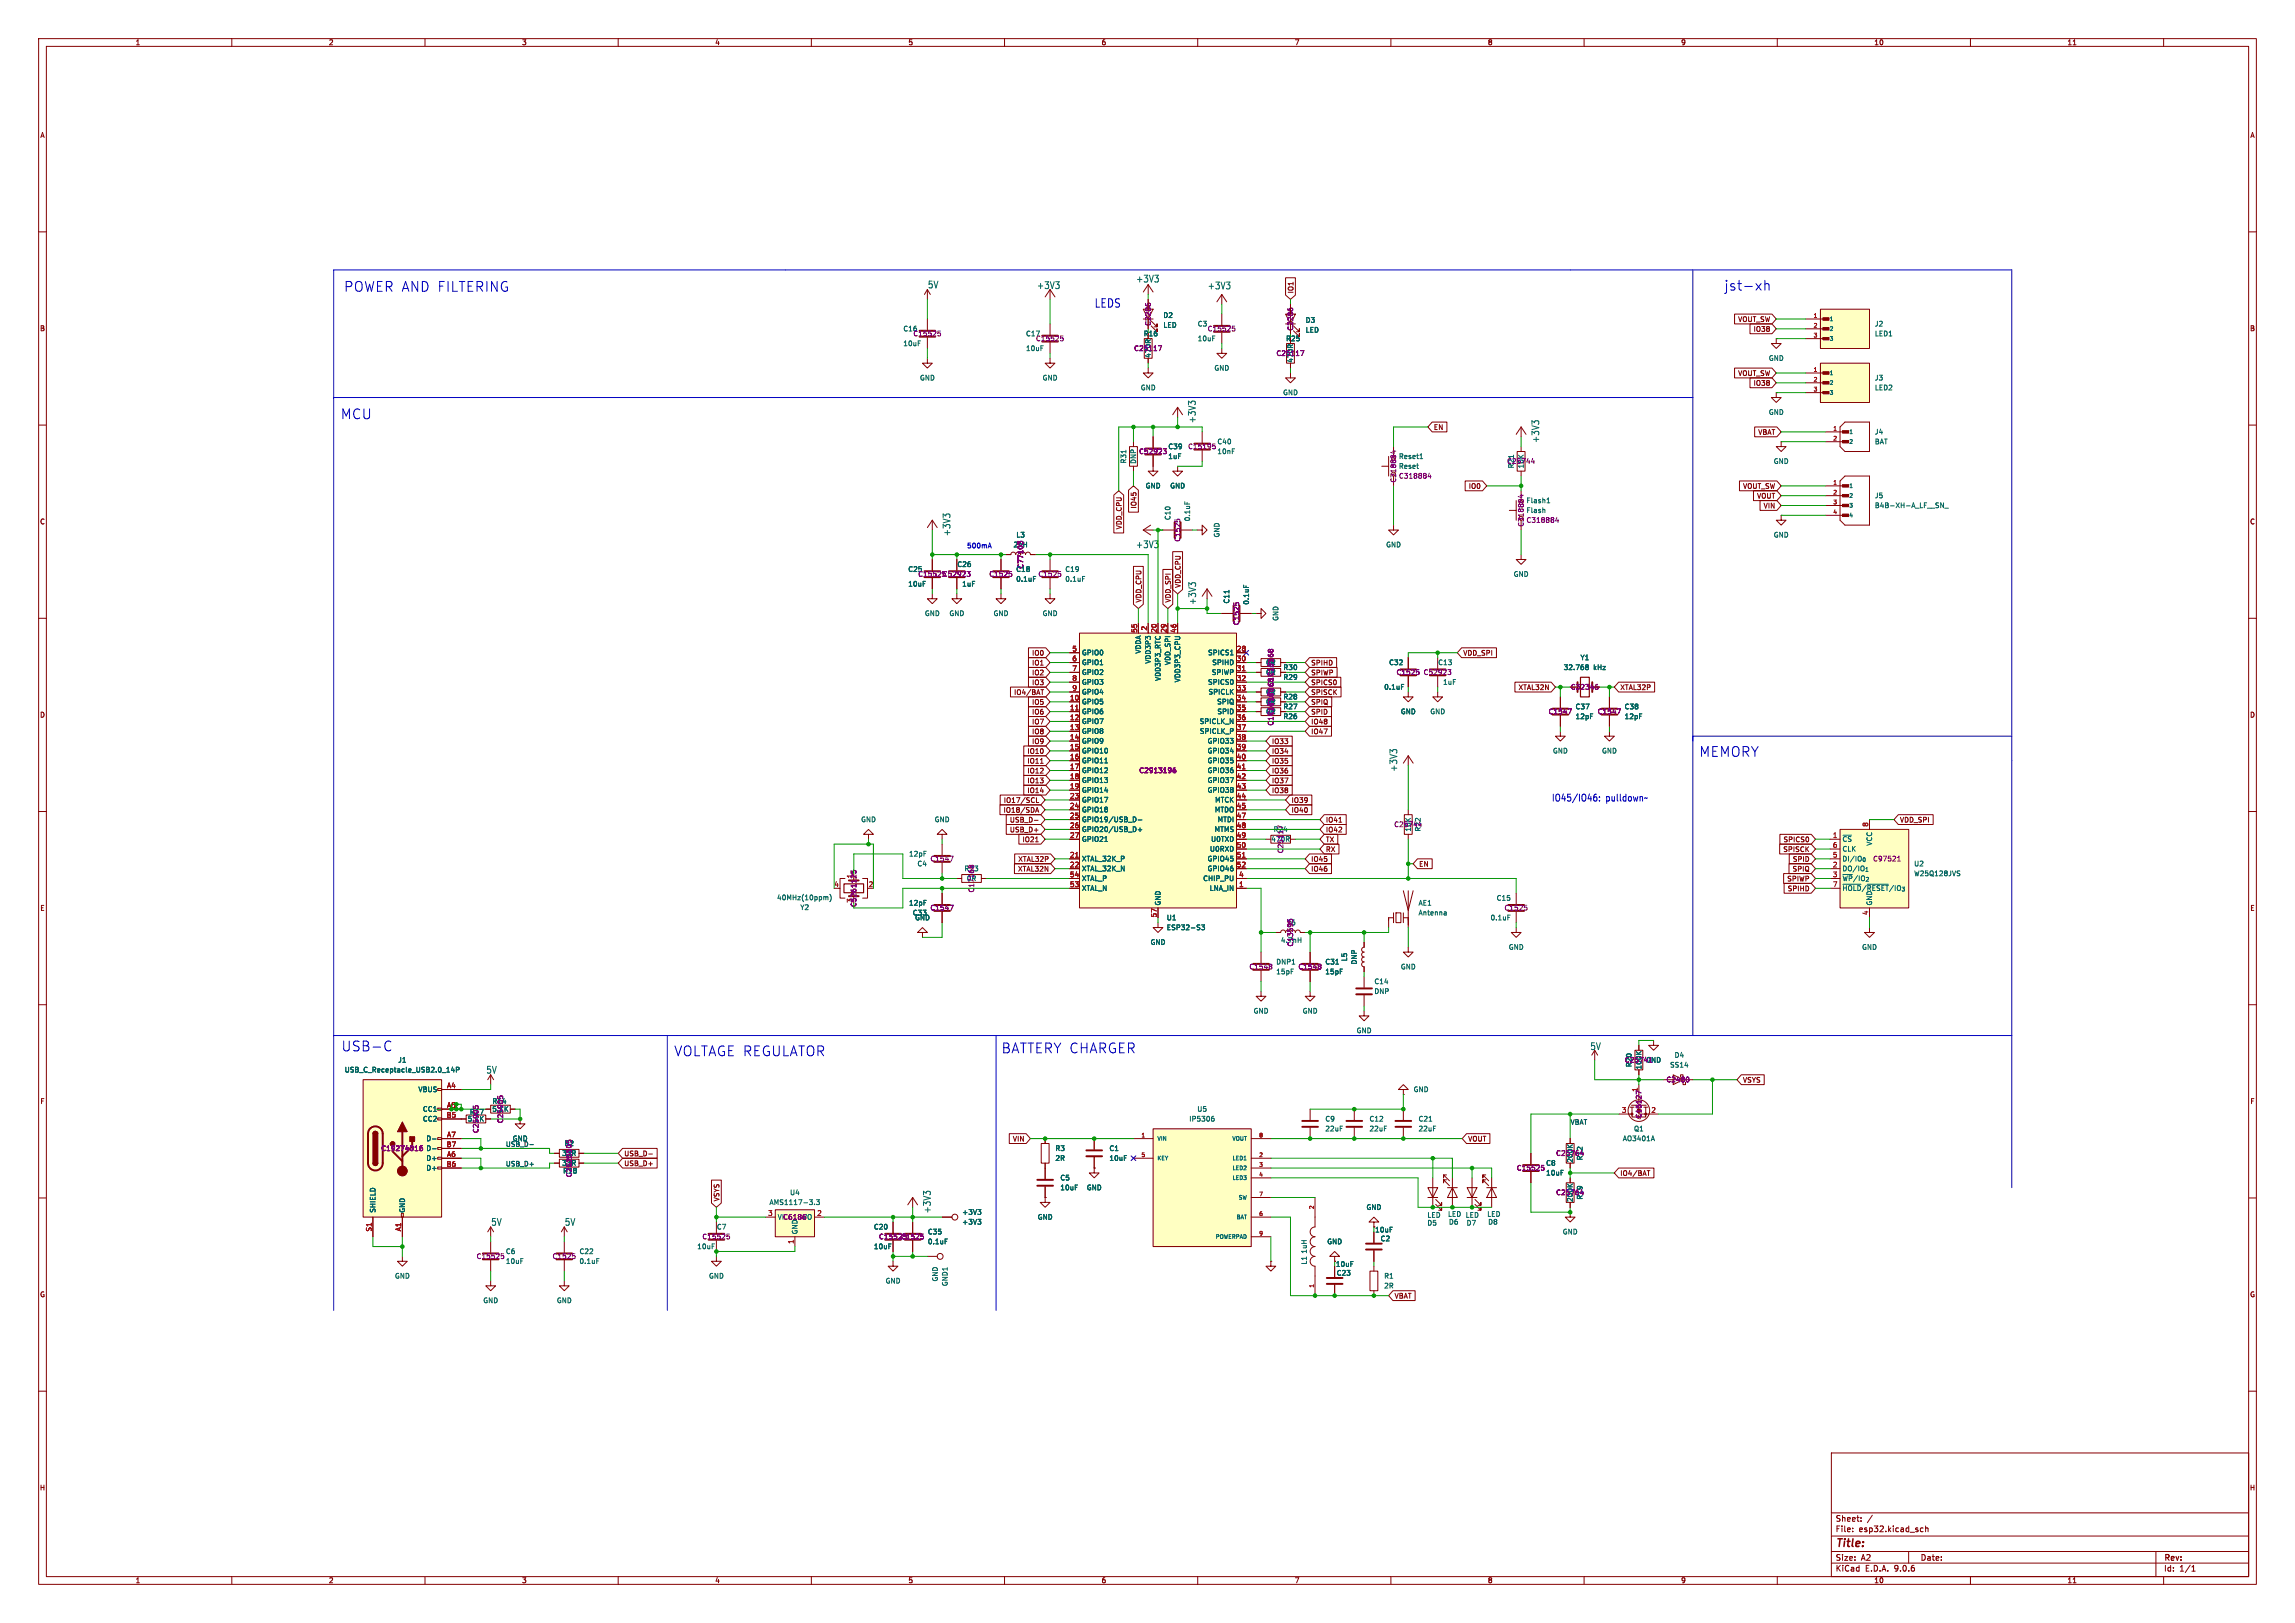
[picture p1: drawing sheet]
<svg xmlns="http://www.w3.org/2000/svg" width="594mm" height="420mm" viewBox="0 0 594 420" stroke-linecap="round" stroke-linejoin="round" font-family="sans-serif">
<defs><g id="words">
<g font-size="3.5" fill="#0000c2">
<text x="88.9" y="75.7">POWER AND FILTERING</text>
<text x="446.3" y="75.4">jst-xh</text>
<text x="88.2" y="108.7">MCU</text>
<text x="439.8" y="196.1">MEMORY</text>
<text x="88.4" y="272.3">USB-C</text>
<text x="174.5" y="273.5">VOLTAGE REGULATOR</text>
<text x="259.2" y="272.8">BATTERY CHARGER</text>
</g>
<text font-size="3" fill="#0000c2" x="283.2" y="79.8">LEDS</text>
<text font-size="2.8" fill="#840000" x="475" y="400.9">Title:</text>
<g font-size="2.5" fill="#006464">
<text x="240.1" y="74.8">5V</text>
<text x="268.3" y="75">+3V3</text>
<text x="294" y="73.3">+3V3</text>
<text x="312.5" y="75.1">+3V3</text>
<text x="309.7" y="109.6" transform="rotate(-90 309.7 109.6)">+3V3</text>
<text x="398.6" y="114.7" transform="rotate(-90 398.6 114.7)">+3V3</text>
<text x="246.2" y="138.8" transform="rotate(-90 246.2 138.8)">+3V3</text>
<text x="293.9" y="142">+3V3</text>
<text x="309.8" y="156.6" transform="rotate(-90 309.8 156.6)">+3V3</text>
<text x="361.8" y="199.8" transform="rotate(-90 361.8 199.8)">+3V3</text>
<text x="411.5" y="271.9">5V</text>
<text x="125.8" y="278">5V</text>
<text x="127.1" y="317.4">5V</text>
<text x="146.1" y="317.4">5V</text>
<text x="241.1" y="314.1" transform="rotate(-90 241.1 314.1)">+3V3</text>
</g>
<g font-size="2.5" fill="#0000c2">
<text x="401.6" y="207.5">IO45/IO46:</text>
<text x="415.5" y="207.5">pulldown~~{}</text>
</g>
<g font-size="2.1" fill="#840000">
<text x="475" y="394">Sheet:</text>
<text x="475" y="396.7">File:</text>
<text x="481.1" y="396.7">esp32.kicad_sch</text>
<text x="475" y="406.9">KiCad</text>
<text x="475" y="404.1">Size:</text>
<text x="481.7" y="404.1">A2</text>
<text x="482.7" y="406.9">E.D.A.</text>
<text x="490.3" y="406.9">9.0.6</text>
<text x="497" y="404.1">Date:</text>
<text x="560" y="404.3">Rev:</text>
<text x="560" y="406.9">Id:</text>
<text x="564.1" y="406.9">1/1</text>
</g>
<g font-size="1.8" fill="#840000">
<text x="35" y="11.9">1</text>
<text x="85" y="11.9">2</text>
<text x="135" y="11.9">3</text>
<text x="185" y="11.9">4</text>
<text x="235" y="11.9">5</text>
<text x="285" y="11.9">6</text>
<text x="335" y="11.9">7</text>
<text x="385" y="11.9">8</text>
<text x="435" y="11.9">9</text>
<text x="485" y="11.9">10</text>
<text x="535" y="11.9">11</text>
<text x="10.3" y="35.9">A</text>
<text x="582.3" y="35.9">A</text>
<text x="335" y="76" transform="rotate(-90 335 76)">IO1</text>
<text x="449.8" y="83.5">VOUT_SW</text>
<text x="10.3" y="85.9">B</text>
<text x="295.9" y="87.2">R16</text>
<text x="332.7" y="88.5">R25</text>
<text x="453.8" y="86">IO38</text>
<text x="582.3" y="85.9">B</text>
<text x="449.8" y="97.5">VOUT_SW</text>
<text x="453.8" y="100">IO38</text>
<text x="371" y="111.4">EN</text>
<text x="455" y="112.7">VBAT</text>
<text x="294.3" y="131.7" transform="rotate(-90 294.3 131.7)">IO45</text>
<text x="380" y="126.7">IO0</text>
<text x="451" y="126.7">VOUT_SW</text>
<text x="454.7" y="129.2">VOUT</text>
<text x="456.4" y="131.8">VIN</text>
<text x="10.3" y="135.9">C</text>
<text x="290.5" y="137.1" transform="rotate(-90 290.5 137.1)">VDD_CPU</text>
<text x="582.3" y="135.9">C</text>
<text x="305.8" y="152.2" transform="rotate(-90 305.8 152.2)">VDD_CPU</text>
<text x="295.6" y="156.1" transform="rotate(-90 295.6 156.1)">VDD_CPU</text>
<text x="303.2" y="156.1" transform="rotate(-90 303.2 156.1)">VDD_SPI</text>
<text x="267" y="172.4">IO1</text>
<text x="267" y="169.9">IO0</text>
<text x="339.2" y="172.4">SPIHD</text>
<text x="378.6" y="169.9">VDD_SPI</text>
<text x="267" y="174.9">IO2</text>
<text x="267" y="177.5">IO3</text>
<text x="339.2" y="177.5">SPICS0</text>
<text x="339.2" y="174.9">SPIWP</text>
<text x="392.9" y="178.8">XTAL32N</text>
<text x="406.4" y="178.7">C32346</text>
<text x="419.3" y="178.8">XTAL32P</text>
<text x="10.3" y="185.9">D</text>
<text x="262.3" y="180">IO4/BAT</text>
<text x="267" y="182.6">IO5</text>
<text x="267" y="185.1">IO6</text>
<text x="339.2" y="182.6">SPIQ</text>
<text x="339.2" y="185.1">SPID</text>
<text x="339.2" y="180">SPISCK</text>
<text x="582.3" y="185.9">D</text>
<text x="267" y="187.6">IO7</text>
<text x="267" y="190.2">IO8</text>
<text x="339.2" y="190.2">IO47</text>
<text x="339.2" y="187.6">IO48</text>
<text x="265.8" y="197.8">IO11</text>
<text x="265.8" y="195.3">IO10</text>
<text x="267" y="192.7">IO9</text>
<text x="329.1" y="197.8">IO35</text>
<text x="329.1" y="195.3">IO34</text>
<text x="329.1" y="192.7">IO33</text>
<text x="265.8" y="202.9">IO13</text>
<text x="265.8" y="200.3">IO12</text>
<text x="329.1" y="202.9">IO37</text>
<text x="329.1" y="200.3">IO36</text>
<text x="259.7" y="208">IO17/SCL</text>
<text x="265.8" y="205.4">IO14</text>
<text x="329.1" y="205.4">IO38</text>
<text x="334.2" y="208">IO39</text>
<text x="259.6" y="210.5">IO18/SDA</text>
<text x="261.3" y="213">USB_D-</text>
<text x="261.3" y="215.6">USB_D+</text>
<text x="334.2" y="210.5">IO40</text>
<text x="343.1" y="213">IO41</text>
<text x="343.1" y="215.6">IO42</text>
<text x="491.6" y="213">VDD_SPI</text>
<text x="264.5" y="218.1">IO21</text>
<text x="343.1" y="220.7">RX</text>
<text x="343.1" y="218.1">TX</text>
<text x="461.4" y="220.7">SPISCK</text>
<text x="461.5" y="218.1">SPICS0</text>
<text x="263.4" y="225.7">XTAL32N</text>
<text x="263.4" y="223.2">XTAL32P</text>
<text x="339.2" y="225.7">IO46</text>
<text x="339.2" y="223.2">IO45</text>
<text x="367.2" y="224.5">EN</text>
<text x="463.9" y="225.7">SPIQ</text>
<text x="463.9" y="223.2">SPID</text>
<text x="462.5" y="228.3">SPIWP</text>
<text x="462.6" y="230.8">SPIHD</text>
<text x="10.3" y="235.9">E</text>
<text x="582.3" y="235.9">E</text>
<text x="451" y="280.4">VSYS</text>
<text x="10.3" y="285.9">F</text>
<text x="582.3" y="285.9">F</text>
<text x="161.4" y="299.4">USB_D-</text>
<text x="262" y="295.6">VIN</text>
<text x="379.9" y="295.6">VOUT</text>
<text x="161.4" y="301.9">USB_D+</text>
<text x="419.3" y="304.5">IO4/BAT</text>
<text x="186.4" y="311" transform="rotate(-90 186.4 311)">VSYS</text>
<text x="355.8" y="319.1">10uF</text>
<text x="345.7" y="328">10uF</text>
<text x="10.3" y="335.9">G</text>
<text x="582.3" y="335.9">G</text>
<text x="360.8" y="336.2">VBAT</text>
<text x="10.2" y="385.9">H</text>
<text x="582.2" y="385.9">H</text>
<text x="35" y="409.9">1</text>
<text x="85" y="409.9">2</text>
<text x="135" y="409.9">3</text>
<text x="185" y="409.9">4</text>
<text x="235" y="409.9">5</text>
<text x="285" y="409.9">6</text>
<text x="335" y="409.9">7</text>
<text x="385" y="409.9">8</text>
<text x="435" y="409.9">9</text>
<text x="485" y="409.9">10</text>
<text x="535" y="409.9">11</text>
</g>
<g font-size="1.8" fill="#006464">
<text x="301" y="82.5">D2</text>
<text x="337.8" y="83.7">D3</text>
<text x="233.7" y="89.8">10uF</text>
<text x="301" y="85">LED</text>
<text x="309.9" y="84.7">C3</text>
<text x="309.9" y="88.5">10uF</text>
<text x="337.8" y="86.3">LED</text>
<text x="485.1" y="84.7">J2</text>
<text x="485.1" y="87.2">LED1</text>
<text x="265.4" y="91">10uF</text>
<text x="457.7" y="93.6">GND</text>
<text x="238" y="98.7">GND</text>
<text x="269.7" y="98.7">GND</text>
<text x="295.1" y="101.2">GND</text>
<text x="314.2" y="96.1">GND</text>
<text x="485.1" y="98.7">J3</text>
<text x="485.1" y="101.2">LED2</text>
<text x="332" y="102.5">GND</text>
<text x="457.7" y="107.5">GND</text>
<text x="485.1" y="112.6">J4</text>
<text x="302.3" y="119">1uF</text>
<text x="315" y="117.7">10nF</text>
<text x="362" y="119">Reset1</text>
<text x="485.1" y="115.2">BAT</text>
<text x="291.7" y="120.1" transform="rotate(-90 291.7 120.1)">R31</text>
<text x="294.2" y="120.1" transform="rotate(-90 294.2 120.1)">DNP</text>
<text x="362" y="121.5">Reset</text>
<text x="459" y="120.2">GND</text>
<text x="296.4" y="126.6">GND</text>
<text x="302.8" y="126.6">GND</text>
<text x="395" y="130.4">Flash1</text>
<text x="485.1" y="129.1">J5</text>
<text x="485.1" y="131.7">B4B-XH-A_LF__SN_</text>
<text x="303.1" y="134.7" transform="rotate(-90 303.1 134.7)">C10</text>
<text x="308.2" y="135" transform="rotate(-90 308.2 135)">0.1uF</text>
<text x="395" y="132.9">Flash</text>
<text x="262.9" y="139.3">L3</text>
<text x="315.8" y="139.2" transform="rotate(-90 315.8 139.2)">GND</text>
<text x="358.6" y="141.8">GND</text>
<text x="459" y="139.3">GND</text>
<text x="247.7" y="146.9">C26</text>
<text x="262.9" y="148.2">C18</text>
<text x="275.6" y="148.2">C19</text>
<text x="391.7" y="149.5">GND</text>
<text x="235" y="152">10uF</text>
<text x="248.9" y="152">1uF</text>
<text x="262.9" y="150.7">0.1uF</text>
<text x="275.6" y="150.7">0.1uF</text>
<text x="239.3" y="159.6">GND</text>
<text x="245.6" y="159.6">GND</text>
<text x="257" y="159.6">GND</text>
<text x="269.7" y="159.6">GND</text>
<text x="318.4" y="156.3" transform="rotate(-90 318.4 156.3)">C11</text>
<text x="323.4" y="156.6" transform="rotate(-90 323.4 156.6)">0.1uF</text>
<text x="331.1" y="160.8" transform="rotate(-90 331.1 160.8)">GND</text>
<text x="279.9" y="169.8">GPIO0</text>
<text x="279.9" y="172.3">GPIO1</text>
<text x="295.5" y="169.3" transform="rotate(-90 295.5 169.3)">VDDA</text>
<text x="298" y="171.9" transform="rotate(-90 298 171.9)">VDD3P3</text>
<text x="303.1" y="172.2" transform="rotate(-90 303.1 172.2)">VDD_SPI</text>
<text x="312.6" y="169.8">SPICS1</text>
<text x="313.6" y="172.3">SPIHD</text>
<text x="332.1" y="173.6">R30</text>
<text x="359.4" y="172.3">C32</text>
<text x="372.1" y="172.3">C13</text>
<text x="404.6" y="173.6">32.768</text>
<text x="409" y="171">Y1</text>
<text x="412.4" y="173.6">kHz</text>
<text x="279.9" y="174.9">GPIO2</text>
<text x="279.9" y="177.4">GPIO3</text>
<text x="279.9" y="179.9">GPIO4</text>
<text x="300.6" y="176.3" transform="rotate(-90 300.6 176.3)">VDD3P3_RTC</text>
<text x="305.7" y="176.7" transform="rotate(-90 305.7 176.7)">VDD3P3_CPU</text>
<text x="312.6" y="177.4">SPICS0</text>
<text x="312.7" y="179.9">SPICLK</text>
<text x="313.5" y="174.9">SPIWP</text>
<text x="332.1" y="176.1">R29</text>
<text x="358.1" y="178.7">0.1uF</text>
<text x="373.4" y="177.4">1uF</text>
<text x="279.9" y="182.5">GPIO5</text>
<text x="279.9" y="185">GPIO6</text>
<text x="314.9" y="182.5">SPIQ</text>
<text x="315" y="185">SPID</text>
<text x="332.1" y="181.2">R28</text>
<text x="332.1" y="183.7">R27</text>
<text x="362.5" y="185">GND</text>
<text x="370.1" y="185">GND</text>
<text x="407.7" y="183.7">C37</text>
<text x="420.4" y="183.7">C38</text>
<text x="279.9" y="187.6">GPIO7</text>
<text x="279.9" y="190.1">GPIO8</text>
<text x="310.4" y="187.6">SPICLK_N</text>
<text x="310.4" y="190.1">SPICLK_P</text>
<text x="332.1" y="186.3">R26</text>
<text x="407.7" y="186.3">12pF</text>
<text x="420.4" y="186.3">12pF</text>
<text x="279.9" y="192.6">GPIO9</text>
<text x="279.9" y="195.2">GPIO10</text>
<text x="279.9" y="197.7">GPIO11</text>
<text x="312.4" y="192.6">GPIO33</text>
<text x="312.4" y="195.2">GPIO34</text>
<text x="312.4" y="197.7">GPIO35</text>
<text x="401.8" y="195.2">GND</text>
<text x="414.5" y="195.2">GND</text>
<text x="279.9" y="200.3">GPIO12</text>
<text x="279.9" y="202.8">GPIO13</text>
<text x="312.4" y="200.3">GPIO36</text>
<text x="312.4" y="202.8">GPIO37</text>
<text x="279.9" y="205.3">GPIO14</text>
<text x="279.9" y="207.9">GPIO17</text>
<text x="312.4" y="205.3">GPIO38</text>
<text x="314.4" y="207.9">MTCK</text>
<text x="222.8" y="213">GND</text>
<text x="241.8" y="213">GND</text>
<text x="279.9" y="210.4">GPIO18</text>
<text x="279.9" y="213">GPIO19/USB_D-</text>
<text x="279.9" y="215.5">GPIO20/USB_D+</text>
<text x="314.2" y="215.5">MTMS</text>
<text x="314.3" y="210.4">MTDO</text>
<text x="315" y="213">MTDI</text>
<text x="235.2" y="221.8">12pF</text>
<text x="279.9" y="218">GPIO21</text>
<text x="313" y="220.6">U0RXD</text>
<text x="313.3" y="218">U0TXD</text>
<text x="476.8" y="218">~{CS}</text>
<text x="476.8" y="220.6">CLK</text>
<text x="484.7" y="219" transform="rotate(-90 484.7 219)">VCC</text>
<text x="237.3" y="224.4">C4</text>
<text x="279.9" y="223.1">XTAL_32K_P</text>
<text x="279.9" y="225.7">XTAL_32K_N</text>
<text x="312.4" y="223.1">GPIO45</text>
<text x="312.4" y="225.7">GPIO46</text>
<text x="476.8" y="225.7">DO/IO_{1}</text>
<text x="495.3" y="226.9">W25Q128JVS</text>
<text x="495.3" y="224.4">U2</text>
<text x="201" y="233.1">40MHz(10ppm)</text>
<text x="279.9" y="228.2">XTAL_P</text>
<text x="279.9" y="230.7">XTAL_N</text>
<text x="311.3" y="228.2">CHIP_PU</text>
<text x="313" y="230.7">LNA_IN</text>
<text x="387.3" y="233.3">C15</text>
<text x="476.8" y="228.2">~{WP}/IO_{2}</text>
<text x="476.8" y="230.7">~{HOLD}/~{RESET}/IO_{3}</text>
<text x="207" y="235.7">Y2</text>
<text x="235.2" y="234.5">12pF</text>
<text x="236.1" y="237.1">C33</text>
<text x="236.7" y="238.4">GND</text>
<text x="300.6" y="234.4" transform="rotate(-90 300.6 234.4)">GND</text>
<text x="301.9" y="238.4">U1</text>
<text x="367" y="234.5">AE1</text>
<text x="367" y="237.1">Antenna</text>
<text x="385.7" y="238.4">0.1uF</text>
<text x="484.7" y="234.4" transform="rotate(-90 484.7 234.4)">GND</text>
<text x="297.7" y="244.7">GND</text>
<text x="301.9" y="240.9">ESP32-S3</text>
<text x="390.4" y="246">GND</text>
<text x="481.8" y="246">GND</text>
<text x="330.2" y="249.8">DNP1</text>
<text x="342.9" y="249.8">C31</text>
<text x="348.8" y="248.9" transform="rotate(-90 348.8 248.9)">L5</text>
<text x="351.4" y="249.7" transform="rotate(-90 351.4 249.7)">DNP</text>
<text x="362.5" y="251.1">GND</text>
<text x="330.2" y="252.3">15pF</text>
<text x="342.9" y="252.3">15pF</text>
<text x="355.6" y="257.4">DNP</text>
<text x="355.6" y="254.9">C14</text>
<text x="324.4" y="262.5">GND</text>
<text x="337.1" y="262.5">GND</text>
<text x="351" y="267.6">GND</text>
<text x="102.9" y="275.2">J1</text>
<text x="433.3" y="273.9">D4</text>
<text x="89.1" y="277.7">USB_C_Receptacle_USB2.0_14P</text>
<text x="432.1" y="276.5">SS14</text>
<text x="108.2" y="282.8">VBUS</text>
<text x="109.3" y="287.9">CC1</text>
<text x="309.8" y="287.9">U5</text>
<text x="365.8" y="282.8">GND</text>
<text x="109.3" y="290.4">CC2</text>
<text x="307.7" y="290.4">IP5306</text>
<text x="342.9" y="290.4">C9</text>
<text x="342.9" y="293">22uF</text>
<text x="354.3" y="290.4">C12</text>
<text x="354.3" y="293">22uF</text>
<text x="367" y="290.4">C21</text>
<text x="367" y="293">22uF</text>
<text x="422.8" y="293">Q1</text>
<text x="110.2" y="295.5">D-</text>
<text x="110.2" y="298">D-</text>
<text x="132.6" y="295.5">GND</text>
<text x="273.1" y="298">R3</text>
<text x="287" y="298">C1</text>
<text x="419.9" y="295.5">AO3401A</text>
<text x="110.2" y="300.6">D+</text>
<text x="110.2" y="303.1">D+</text>
<text x="273.1" y="300.6">2R</text>
<text x="274.3" y="305.7">C5</text>
<text x="287" y="300.6">10uF</text>
<text x="400.1" y="304.4">10uF</text>
<text x="204.4" y="309.5">U4</text>
<text x="274.3" y="308.2">10uF</text>
<text x="281.2" y="308.2">GND</text>
<text x="97.4" y="313.9" transform="rotate(-90 97.4 313.9)">SHIELD</text>
<text x="105" y="313.9" transform="rotate(-90 105 313.9)">GND</text>
<text x="199" y="312">AMS1117-3.3</text>
<text x="248.9" y="314.6">+3V3</text>
<text x="248.9" y="317.1">+3V3</text>
<text x="268.5" y="315.8">GND</text>
<text x="353.6" y="313.3">GND</text>
<text x="369.3" y="317.3">D5</text>
<text x="369.3" y="315.3">LED</text>
<text x="374.7" y="315.1">LED LED</text>
<text x="374.9" y="317.1">D6</text>
<text x="379.5" y="317.3">D7</text>
<text x="384.8" y="315.1">LED</text>
<text x="385.1" y="317.1">D8</text>
<text x="180.3" y="323.4">10uF</text>
<text x="185.4" y="318.4">C7</text>
<text x="226.1" y="318.4">C20</text>
<text x="226.1" y="323.4">10uF</text>
<text x="240" y="319.6">C35</text>
<text x="240" y="322.2">0.1uF</text>
<text x="343.4" y="322.2">GND</text>
<text x="357.2" y="321.4">C2</text>
<text x="404.4" y="319.6">GND</text>
<text x="130.8" y="327.3">10uF</text>
<text x="149.9" y="324.7">C22</text>
<text x="149.9" y="327.3">0.1uF</text>
<text x="338.4" y="327.4" transform="rotate(-90 338.4 327.4)">L1</text>
<text x="338.4" y="324.5" transform="rotate(-90 338.4 324.5)">1uH</text>
<text x="102.1" y="331.1">GND</text>
<text x="183.4" y="331.1">GND</text>
<text x="229.1" y="332.3">GND</text>
<text x="242.9" y="331.7" transform="rotate(-90 242.9 331.7)">GND</text>
<text x="245.5" y="333" transform="rotate(-90 245.5 333)">GND1</text>
<text x="345.9" y="330.3">C23</text>
<text x="358.1" y="331.1">R1</text>
<text x="358.1" y="333.6">2R</text>
<text x="125" y="337.4">GND</text>
<text x="144" y="337.4">GND</text>
</g>
<g font-size="1.8" fill="#840084">
<text x="233.7" y="86">C16</text>
<text x="236.3" y="87.2">C15525</text>
<text x="265.4" y="87.2">C17</text>
<text x="268" y="88.5">C15525</text>
<text x="298" y="84.4" transform="rotate(-90 298 84.4)">C2286</text>
<text x="312.5" y="86">C15525</text>
<text x="334.9" y="85.7" transform="rotate(-90 334.9 85.7)">C2286</text>
<text x="293.4" y="91">C25117</text>
<text x="298" y="92.7" transform="rotate(-90 298 92.7)">470R</text>
<text x="330.2" y="92.3">C25117</text>
<text x="334.9" y="94" transform="rotate(-90 334.9 94)">470R</text>
<text x="294.7" y="117.7">C52923</text>
<text x="302.3" y="116.4">C39</text>
<text x="307.4" y="116.4">C15195</text>
<text x="315" y="115.2">C40</text>
<text x="361.5" y="125" transform="rotate(-90 361.5 125)">C318884</text>
<text x="362" y="124.1">C318884</text>
<text x="389.9" y="120.2">C25744</text>
<text x="392" y="121.3" transform="rotate(-90 392 121.3)">R21</text>
<text x="394.6" y="121.3" transform="rotate(-90 394.6 121.3)">10K</text>
<text x="394.6" y="136.4" transform="rotate(-90 394.6 136.4)">C318884</text>
<text x="395" y="135.5">C318884</text>
<text x="262.2" y="141.8">2nH</text>
<text x="305.7" y="140.3" transform="rotate(-90 305.7 140.3)">C1525</text>
<text x="235" y="148.2">C25</text>
<text x="237.5" y="149.5">C15525C52923</text>
<text x="255.9" y="149.5">C1525</text>
<text x="265" y="147.3" transform="rotate(-90 265 147.3)">C77103</text>
<text x="268.6" y="149.5">C1525</text>
<text x="320.9" y="161.9" transform="rotate(-90 320.9 161.9)">C1525</text>
<text x="327.6" y="172.3">0R</text>
<text x="327.6" y="179.9">0R</text>
<text x="327.6" y="174.9">0R</text>
<text x="329.8" y="177.8" transform="rotate(-90 329.8 177.8)">C17168</text>
<text x="329.8" y="175.2" transform="rotate(-90 329.8 175.2)">C17168</text>
<text x="361.3" y="174.9">C1525</text>
<text x="368.3" y="174.9">C52923</text>
<text x="327.6" y="185">0R</text>
<text x="327.6" y="182.5">0R</text>
<text x="400.7" y="185">C1547</text>
<text x="413.4" y="185">C1547</text>
<text x="329.8" y="187.9" transform="rotate(-90 329.8 187.9)">C17168</text>
<text x="294.8" y="200.3">C2913196</text>
<text x="329.5" y="215.5">R24</text>
<text x="360.7" y="214.2">C25744</text>
<text x="365.4" y="215.3" transform="rotate(-90 365.4 215.3)">10K</text>
<text x="367.9" y="215.3" transform="rotate(-90 367.9 215.3)">R22</text>
<text x="328.9" y="218">470R</text>
<text x="332.3" y="220.9" transform="rotate(-90 332.3 220.9)">C25117</text>
<text x="220.7" y="227.4" transform="rotate(-90 220.7 227.4)">1</text>
<text x="240.7" y="223.1">C1547</text>
<text x="249.5" y="225.7">R23</text>
<text x="476.8" y="223.1">DI/IO_{0} C97521</text>
<text x="220.7" y="233.8" transform="rotate(-90 220.7 233.8)">3</text>
<text x="250.1" y="228.2">0R</text>
<text x="252.3" y="231.1" transform="rotate(-90 252.3 231.1)">C17168</text>
<text x="240.7" y="235.8">C1547</text>
<text x="333" y="239.6">L6</text>
<text x="389.3" y="235.8">C1525</text>
<text x="331.4" y="244.2">4.7nH</text>
<text x="334.9" y="245.1" transform="rotate(-90 334.9 245.1)">C13595</text>
<text x="323.2" y="251.1">C1548</text>
<text x="335.9" y="251.1">C1548</text>
<text x="420.4" y="275.2">C25741GND</text>
<text x="422.5" y="276.3" transform="rotate(-90 422.5 276.3)">R20</text>
<text x="425" y="276.9" transform="rotate(-90 425 276.9)">100K</text>
<text x="431.2" y="280.3">C2480</text>
<text x="127.3" y="287.9">5.1K</text>
<text x="127.3" y="285.9">R14</text>
<text x="120.9" y="290.4">5.1K</text>
<text x="121.5" y="288.6">R17</text>
<text x="124.1" y="293.3" transform="rotate(-90 124.1 293.3)">C25905</text>
<text x="130.4" y="290.8" transform="rotate(-90 130.4 290.8)">C25905</text>
<text x="425" y="289.5" transform="rotate(-90 425 289.5)">C15127</text>
<text x="98.6" y="298">C19274016</text>
<text x="145.4" y="299.3">33R</text>
<text x="146" y="296.8">R2</text>
<text x="402.6" y="299.3">C25764</text>
<text x="145.4" y="301.9">33R</text>
<text x="145.6" y="303.9">R18</text>
<text x="148.2" y="304.8" transform="rotate(-90 148.2 304.8)">C25105</text>
<text x="392.5" y="303.1">C15525</text>
<text x="400.1" y="301.9">C8</text>
<text x="407.3" y="301" transform="rotate(-90 407.3 301)">200K</text>
<text x="409.8" y="300.4" transform="rotate(-90 409.8 300.4)">R12</text>
<text x="402.6" y="309.5">C25764</text>
<text x="407.3" y="311.2" transform="rotate(-90 407.3 311.2)">200K</text>
<text x="409.8" y="310.6" transform="rotate(-90 409.8 310.6)">R19</text>
<text x="201.2" y="315.8">VIC6186VO</text>
<text x="181.7" y="320.9">C15525</text>
<text x="206.6" y="319.5" transform="rotate(-90 206.6 319.5)">GND</text>
<text x="227.4" y="320.9">C15525C1525</text>
<text x="123.2" y="326">C15525</text>
<text x="130.8" y="324.7">C6</text>
<text x="142.9" y="326">C1525</text>
</g>
<text font-size="1.8" fill="#0000c2" x="250.2" y="142.1">500mA</text>
<g font-size="1.8" fill="#a90000">
<text x="294.4" y="163.9" transform="rotate(-90 294.4 163.9)">55</text>
<text x="296.9" y="163.3" transform="rotate(-90 296.9 163.3)">2</text>
<text x="299.5" y="163.9" transform="rotate(-90 299.5 163.9)">20</text>
<text x="302" y="163.9" transform="rotate(-90 302 163.9)">29</text>
<text x="304.5" y="163.9" transform="rotate(-90 304.5 163.9)">46</text>
<text x="277.4" y="168.7">5</text>
<text x="277.4" y="171.2">6</text>
<text x="277.4" y="173.7">7</text>
<text x="320" y="168.7">28</text>
<text x="320" y="171.2">30</text>
<text x="320" y="173.7">31</text>
<text x="277.4" y="176.3">8</text>
<text x="277.4" y="178.8">9</text>
<text x="320" y="176.3">32</text>
<text x="320" y="178.8">33</text>
<text x="276.8" y="181.4">10</text>
<text x="276.8" y="183.9">11</text>
<text x="320" y="181.4">34</text>
<text x="320" y="183.9">35</text>
<text x="276.8" y="186.4">12</text>
<text x="276.8" y="189">13</text>
<text x="276.8" y="191.5">14</text>
<text x="320" y="186.4">36</text>
<text x="320" y="189">37</text>
<text x="320" y="191.5">38</text>
<text x="276.8" y="194.1">15</text>
<text x="276.8" y="196.6">16</text>
<text x="320" y="194.1">39</text>
<text x="320" y="196.6">40</text>
<text x="276.8" y="199.1">17</text>
<text x="276.8" y="201.7">18</text>
<text x="320" y="199.1">41</text>
<text x="320" y="201.7">42</text>
<text x="276.8" y="204.2">19</text>
<text x="276.8" y="206.8">23</text>
<text x="276.8" y="209.3">24</text>
<text x="320" y="209.3">45</text>
<text x="320" y="204.2">43</text>
<text x="320" y="206.8">44</text>
<text x="276.8" y="211.8">25</text>
<text x="276.8" y="214.4">26</text>
<text x="320" y="211.8">47</text>
<text x="320" y="214.4">48</text>
<text x="483.6" y="214.1" transform="rotate(-90 483.6 214.1)">8</text>
<text x="276.8" y="216.9">27</text>
<text x="276.8" y="222">21</text>
<text x="320" y="222">51</text>
<text x="320" y="216.9">49</text>
<text x="320" y="219.5">50</text>
<text x="474.3" y="216.9">1</text>
<text x="474.3" y="219.5">6</text>
<text x="474.3" y="222">5</text>
<text x="276.8" y="224.5">22</text>
<text x="276.8" y="227.1">54</text>
<text x="320" y="224.5">52</text>
<text x="320.6" y="227.1">4</text>
<text x="474.3" y="224.5">2</text>
<text x="474.3" y="227.1">3</text>
<text x="215.8" y="229.6">4</text>
<text x="224.7" y="229.6">2</text>
<text x="276.8" y="229.6">53</text>
<text x="320.6" y="229.6">1</text>
<text x="474.3" y="229.6">7</text>
<text x="299.5" y="237.5" transform="rotate(-90 299.5 237.5)">57</text>
<text x="483.6" y="236.9" transform="rotate(-90 483.6 236.9)">4</text>
<text x="115.6" y="281.7">A4</text>
<text x="115.6" y="286.8">A5</text>
<text x="423.9" y="282.6" transform="rotate(-90 423.9 282.6)">1</text>
<text x="115.5" y="289.3">B5</text>
<text x="419.7" y="288">3</text>
<text x="427.3" y="288">2</text>
<text x="115.5" y="296.9">B7</text>
<text x="115.6" y="294.4">A7</text>
<text x="115.6" y="299.5">A6</text>
<text x="115.5" y="302">B6</text>
<text x="198.7" y="314.7">3</text>
<text x="211.4" y="314.7">2</text>
<text x="96.3" y="318.8" transform="rotate(-90 96.3 318.8)">S1</text>
<text x="103.9" y="318.8" transform="rotate(-90 103.9 318.8)">A1</text>
<text x="205.5" y="322" transform="rotate(-90 205.5 322)">1</text>
</g>
<text font-size="1.8" fill="#009600" x="221.8" y="234.8" transform="rotate(-90 221.8 234.8)">C5261125</text>
<g font-size="1.7" fill="#0f0f0f">
<text x="406.4" y="291.1">VBAT</text>
<text x="130.8" y="296.8">USB_D-</text>
<text x="130.8" y="301.9">USB_D+</text>
</g>
<g font-size="1.4" fill="#a90000">
<text x="469.3" y="82.3">1</text>
<text x="469.3" y="84.8">2</text>
<text x="469.3" y="87.4">3</text>
<text x="469.3" y="96.3">1</text>
<text x="469.3" y="98.8">2</text>
<text x="469.3" y="101.3">3</text>
<text x="474.4" y="111.5">1</text>
<text x="474.4" y="114">2</text>
<text x="474.4" y="125.5">1</text>
<text x="474.4" y="128">2</text>
<text x="474.4" y="130.6">3</text>
<text x="474.4" y="133.1">4</text>
<text x="295.3" y="294.4">1</text>
<text x="295.3" y="299.5">5</text>
<text x="325.8" y="294.4">8</text>
<text x="325.8" y="299.5">2</text>
<text x="325.8" y="302">3</text>
<text x="325.8" y="304.5">4</text>
<text x="325.8" y="309.6">7</text>
<text x="325.8" y="314.7">6</text>
<text x="340.1" y="313" transform="rotate(-90 340.1 313)">2</text>
<text x="325.8" y="319.8">9</text>
<text x="340.1" y="333.4" transform="rotate(-90 340.1 333.4)">1</text>
</g>
<g font-size="1.4" fill="#006464">
<text x="473.5" y="83.3">1</text>
<text x="473.5" y="85.8">2</text>
<text x="473.5" y="88.4">3</text>
<text x="473.5" y="97.3">1</text>
<text x="473.5" y="99.8">2</text>
<text x="473.5" y="102.3">3</text>
<text x="478.5" y="112.5">1</text>
<text x="478.5" y="115">2</text>
<text x="478.5" y="126.5">1</text>
<text x="478.5" y="129">2</text>
<text x="478.5" y="131.5">3</text>
<text x="478.5" y="134.1">4</text>
<text x="299.5" y="295.4">VIN</text>
<text x="318.8" y="295.4">VOUT</text>
<text x="299.5" y="300.5">KEY</text>
<text x="318.9" y="300.5">LED1</text>
<text x="318.9" y="303">LED2</text>
<text x="318.9" y="305.5">LED3</text>
<text x="320.5" y="310.6">SW</text>
<text x="319.9" y="315.7">BAT</text>
<text x="314.5" y="320.8">POWERPAD</text>
</g>
</g></defs>
<g fill="none" stroke="#840000" stroke-width=".26">
<path d="M10 10h574v400h-574zM12 12h570v396h-570zM60 10v2M110 10v2M160 10v2M210 10v2M260 10v2M310 10v2M360 10v2M410 10v2M460 10v2M510 10v2"/>
<path d="M536.6 11.6h.7M560 10v2M10 60h2M582 60h2M10 110h2M582 110h2M10 160h2M364.5 179.1v1.2h1.3l-1.3 1.3-1.3-1.3h1.3M364.5 170.2v2.8M364.5 175v2.8M582 160h2M364.5 195.6v2.5"/>
<path d="M364.5 195.6l1.3 1.9M364.5 195.6l-1.3 1.9M10 210h2M224.8 215.9h1.3l-1.3-1.3-1.3 1.3h1.3v1.3M243.8 218.4v2.8M327.7 217.2h1.2M328.9 216.2h5.1v2h-5.1zM334 217.2h1.3M582 210h2M243.8 223.3v2.8M247.6 227.3h1.3M248.9 226.3h5.1v2h-5.1z"/>
<path d="M254 227.3h1.3M10 260h2M430.5 279.4h2.6M433.1 278.1l2.5 1.3-2.5 1.3zM435 278.8v-.7h.6v2.6h.6v-.7M435.6 279.4h2.5M582 260h2M143.5 298.5h1.3M144.8 297.4h5.1v2.1h-5.1zM144.8 300h5.1v2h-5.1zM149.9 298.5h1.2M339.1 287v2.8"/>
<path d="M339.1 291.8v2.8M10 310h2M143.5 301h1.3M146 317.5v2.5M146 317.5l-.7 1.3M146 317.5l.8 1.3M149.9 301h1.2M185.4 316.2v2.8M582 310h2M146 331.5v1.2h1.3l-1.3 1.3-1.2-1.3h1.2M146 321.3v2.8M146 326.1v2.8"/>
<path d="M185.4 321.1v2.8M10 360h2M474 376h108v32h-108zM582 360h2M474 397.5h108M474 391.5h108M479.5 396.2v.2M479.5 395.4v.2M481.7 393.5v.2M481.7 392.7v.2M484.6 392.1l-1.3 1.9M497.2 396.3h.5"/>
<path d="M497.2 395.4h.5M498.4 395.5l.6-.1v1M498.4 394.9v1.5M60 408v2M110 408v2M160 408v2M210 408v2M260 408v2M310 408v2M360 408v2M410 408v2M460 408v2"/>
<path d="M474 404.5h108M474 401.5h108M494 401.5v3M510 408v2M536.6 409.6h.7M558 401.5v6.5M560 408v2M567.3 406.6h.9M567.3 405.5l.4-.4v1.5"/>
</g>
<path d="M362.5 173.2h4M362.5 174.8h4M241.8 223h4.1M241.8 221.5h4.1M337.1 290.1h4M337.1 291.6h4M183.4 319.3h4.1M144 324.4h4.1M144 325.9h4.1M183.4 320.8h4.1" fill="none" stroke="#840000" stroke-width=".51"/>
<path d="M366.6 173.3h.6M367.1 173.8l.2 .2-.2 .6M245.9 221.6h.8l-.5 1.2M436.8 278.7a.79 .79 0 0 1 0 1.3M188.2 319.3h.6M188.3 319.8l.5 .3-.1 .5h-.4M148.2 324.4h.6M148.6 324.9l.3 .3-.3 .5" fill="none" stroke="#840084" stroke-width=".26"/>
<path d="M362.7 177.1h.6M360.4 194.5l-.6-.5v.9M360.6 194h.8M154.4 325.7h.7" fill="none" stroke="#006464" stroke-width=".26"/>
<path d="M200.7 313.1h10.1v6.9h-10.1z" fill="#ffffc2"/>
<g fill="none" stroke="#840000" stroke-width=".26">
<path d="M240 74.9v2.6M240 74.9l-.7 1.3M240 74.9l.8 1.3M240 92.7v1.3h1.3l-1.3 1.3-1.2-1.3h1.2M240 82.6v2.7M240 87.4v2.8M241.3 153.7v1.2h1.3l-1.3 1.3-1.3-1.3h1.3M241.3 144.8v2.8M241.3 149.6v2.8M325.1 179.1h1.3M325.1 174h1.3M326.4 178.1h5.1v2h-5.1z"/>
<path d="M326.4 173h5.1v2h-5.1zM331.5 179.1h1.2M331.5 174h1.2M325.1 184.2h1.3M325.1 181.6h1.3M326.4 183.1h5.1v2.1h-5.1zM326.4 180.6h5.1v2h-5.1zM331.5 184.2h1.2M331.5 181.6h1.2M243.8 215.9h1.3l-1.3-1.3-1.2 1.3h1.2v1.3M217.2 229.9h.2M218.7 227.3h-1.3v5.1h1.3"/>
<path d="M221 226.1v1.2M223.3 227.3h1.2v5.1h-1.2M243.8 231.1v2.8M243.8 236v2.8M299.7 238.8v1.2h1.3l-1.3 1.3-1.3-1.3h1.3M238.8 241.3h1.2l-1.2-1.3-1.3 1.3h1.3v1.3M353.1 261.6v1.3h1.2l-1.2 1.3-1.3-1.3h1.3M283.2 294.6v2.8M283.2 299.5v2.8M363.2 281.9h1.3l-1.3-1.2-1.3 1.2h1.3v1.3M363.2 283.2h.1M396.2 298.5v2.7"/>
<path d="M405.4 295.9h2v5.1h-2zM406.4 294.6v1.3M198.1 315h2.6M200.7 313.1h10.1v6.9h-10.1zM210.8 315h2.6M283.2 302.3v1.2h1.3l-1.3 1.3-1.3-1.3h1.3M283.2 302.3h.1M396.2 303.3v2.8M405.4 306.1h2v5.1h-2zM406.4 301v1.3M406.4 304.8v1.3M406.4 311.2v1.2"/>
<path d="M185.4 325.1v1.3h1.3l-1.3 1.3-1.3-1.3h1.3M205.7 320v2.6"/>
</g>
<path d="M213.7 232.1l.1 .1M213.8 232.2v.7M213.8 232.2l.1-.2 .3 .1 .1 .8M214.8 231.4a1.46 1.46 0 0 1 0 1.9M405.7 296.2l.7 .8M407 296.2l-.7 .6M210.8 311.6v.1M211.3 310.5h.8l-.4 .4 .3 .2v.5h-.7M405.7 306.4l.7 .7M407 306.4l-.7 .5" fill="none" stroke="#006464" stroke-width=".26"/>
<path d="M242.8 85.7h.6M242.9 86.2l.5 .2-.1 .5h-.4M329.5 180.5v.7M220.3 225.3v.6l.6 .1-.1-.6 .6-.1v.7M245.9 234.3h.8l-.5 1.2M399 301.6h.6M399.1 302.1h.4M399.7 302.3l-.1 .4-.5 .1" fill="none" stroke="#840084" stroke-width=".26"/>
<path d="M238 85.6h4.1M238 87.1h4.1M239.3 147.8h4M239.3 149.4h4M219.7 227.8h2.5M219.7 231.9h2.5M241.8 235.7h4.1M241.8 234.2h4.1M281.2 297.7h4M281.2 299.2h4M394.2 301.5h4.1M394.2 303h4.1" fill="none" stroke="#840000" stroke-width=".51"/>
<path d="M218.4 228.7h5.1v2.3h-5.1z" fill="none" stroke="#840000" stroke-width=".3"/>
<path d="M94 279.4h20.3v35.6h-20.3z" fill="#ffffc2"/>
<g fill="none" stroke="#840000" stroke-width=".26">
<path d="M94 279.4h20.3v35.6h-20.3zM127 278.1l-.8 1.3M127 278.1l.8 1.3M127 278.1v2.6M412.7 271.8l-.7 1.3M412.7 271.8l.8 1.3M412.7 271.8v2.5M428 269.2v1.3h1.3l-1.3 1.3-1.3-1.3h1.3M96.5 293.4l.2-.5 .5-.2 .4 .2 .2 .5M113.3 281.7h1v.5h-1zM113.3 286.8h1v.5h-1zM113.3 289.3h1v.5h-1z"/>
<path d="M113.3 294.4h1v.5h-1zM113.3 296.9h1v.5h-1zM113.3 299.5h1v.5h-1zM114.3 281.9h5.1M114.3 287h5.1M114.3 289.6h6.3M114.3 294.6h5.1M114.3 297.2h5.1M114.3 299.7h5.1M120.6 288.5h5.1v2.1h-5.1zM125.7 287h1.3M125.7 289.6h1.3"/>
<path d="M127 286h5.1v2h-5.1zM132.1 287h1.2M269.5 295.9h2v5.1h-2zM270.5 294.6v1.3M350.5 287v2.8M350.5 291.8v2.8M363.2 287v2.8M363.2 291.8v2.8M96.5 301l.2 .4 .5 .2 .4-.2 .2-.4M96.5 315v5M103.9 313.9h.5v1.1h-.5zM104.1 315v5"/>
<path d="M113.3 302h1v.5h-1zM114.3 302.3h5.1M127 317.5v2.5M127 317.5l-.8 1.3M127 317.5l.8 1.3M231.1 316.2v2.8M236.2 309.9l-1.3 1.9M236.2 309.9l1.3 1.9M236.2 309.9v2.5M236.2 316.2v2.8M243.8 315h2.6M270.5 309.9v1.3h1.3l-1.3 1.2-1.3-1.2h1.3"/>
<path d="M270.5 309.9h.1M270.5 301v4.1M270.5 307.1v2.8M340.4 309.9v7.6a1.27 1.27 0 0 0-1.3 1.3 1.27 1.27 0 0 0 1.3 1.2 1.27 1.27 0 0 0-1.3 1.3 1.27 1.27 0 0 0 1.3 1.3 1.27 1.27 0 0 0-1.3 1.3 1.27 1.27 0 0 0 1.3 1.2 1.27 1.27 0 0 0-1.3 1.3 1.27 1.27 0 0 0 1.3 1.3v7.6M355.6 316.2h1.3l-1.3-1.2-1.3 1.2h1.3v1.3M355.6 318.8v2.8M369.6 307.3h2.5l-1.3 2.6zM369.6 309.9h2.5M370.8 304.8v7.6M371.6 311.7l1.5 1.5v-.8v.8h-.7M371.6 310.4l1.5 1.5v-.7v.7h-.7M374.4 304h-.8v.8v-.8l1.6 1.6"/>
<path d="M374.4 305.3h-.8v.8v-.8l1.6 1.5M374.6 307.3h2.6M375.9 307.3l1.3 2.6h-2.6zM375.9 304.8v7.6M379.7 307.3h2.6l-1.3 2.6zM379.7 309.9h2.6M381 304.8v7.6M381.8 311.7l1.5 1.5v-.8v.8h-.8M381.8 310.4l1.5 1.5v-.7v.7h-.8M384.6 304h-.8v.8v-.8l1.5 1.6M384.6 305.3h-.8v.8v-.8l1.5 1.5M384.8 307.3h2.5"/>
<path d="M386.1 307.3l1.2 2.6h-2.5zM386.1 304.8v7.6M104.1 325.1v1.3h1.3l-1.3 1.3-1.2-1.3h1.2M127 331.5v1.2h1.3l-1.3 1.3-1.3-1.3h1.3M127 321.3v2.8M127 326.1v2.8M231.1 326.4v1.3h1.3l-1.3 1.2-1.2-1.2h1.2M231.1 321.1v2.8M236.2 321.1v2.8M240 325.1h2.6M328.9 326.4v1.3h1.3l-1.3 1.2-1.2-1.2h1.2M328.9 326.4h.1"/>
<path d="M345.4 325.1h1.3l-1.3-1.2-1.2 1.2h1.2v1.3M354.6 328.9h2v5.1h-2zM355.6 323.6v2.8M355.6 327.7v1.2M355.6 334v1.3"/>
<circle cx="247.1" cy="315" r=".76"/>
<circle cx="243.3" cy="325.1" r=".76"/>
</g>
<g fill="none" stroke="#840000" stroke-width=".51">
<path d="M95.8 292a1.9 1.9 0 0 1 2.1-.4 1.9 1.9 0 0 1 1.2 1.8v7.6a1.91 1.91 0 0 1-1.9 1.9 1.91 1.91 0 0 1-2-1.9l.1-7.8zM101.6 296.7v1.2l2.5 2.6M104.1 292.9v10.1M106.7 295.4v1.3l-2.6 2.5M348.5 290.1h4.1M348.5 291.6h4.1M361.2 290.1h4.1M361.2 291.6h4.1M229.1 319.3h4.1M234.2 319.3h4.1M268.5 305.3h4M268.5 306.8h4"/>
<path d="M125 324.4h4M125 325.9h4M229.1 320.8h4.1M234.2 320.8h4.1M353.6 323.3h4M353.6 321.8h4"/>
</g>
<g fill="#840000" stroke="#840000" stroke-width=".26">
<path d="M96.5 293.4h1.3v7.6h-1.3z"/>
<path d="M96.7 292.9l.7-.1 .4 .6h-1.3z"/>
<path d="M96.5 301h1.3l-.2 .4-.4 .2-.5-.2z"/>
<path d="M104.1 290.3l1.3 2.6h-2.5z"/>
<path d="M106 294.1h1.3v1.3h-1.3z"/>
<circle cx="101.6" cy="296" r=".63"/>
<circle cx="104.1" cy="303" r="1.27"/>
</g>
<g fill="none" stroke="#006464" stroke-width=".26">
<path d="M117.1 276.1l-.3 .9h.8M117.4 276.6v.8M118.1 276.8h.6l.1-.5-.7-.1v1.2M111.9 294.7h1M111.9 297.3h1M369.9 290.1h.7M239.7 308.8l-.7-.5v.9M239.9 308.3h.7M253.1 313h.8l-.5 .5M253.1 315.5h.8l-.5 .5M253.6 313.5l.3 .2-.3 .6M253.6 316l.3 .3-.3 .5"/>
<path d="M244.6 320.6h.6"/>
</g>
<path d="M109.3 296.5l-.6 .3-.1 .7 .3 .3 .4-.2v-.6h-.4l-.3 .2M122.5 286.2v.6M123 286.7l.2-.6 .5 .2 .1 .4M128.8 283.7v.6M129.3 284.1l.3-.5 .5 .1v.4M238.4 319.3h.6M238.8 319.8l.2 .3-.2 .5M129.8 324.4h.6M129.9 324.9l.4 .1M130.4 325.2l-.1 .4-.4 .1" fill="none" stroke="#840084" stroke-width=".26"/>
<path d="M298.4 292.1h25.4v30.5h-25.4z" fill="#ffffc2"/>
<g fill="none" stroke="#840000" stroke-width=".26">
<path d="M316.2 76.2l1.3 1.9M316.2 76.2l-1.2 1.9M316.2 76.2v2.5M334 78.7v2.6M332.7 81.3h2.6l-1.3 2.5zM332.7 83.8h2.6M333 88.9h2v5.1h-2zM334 96.5v1.3h1.3l-1.3 1.3-1.3-1.3h1.3M334 83.8v2.6M334 94v1.3M334.8 85.6l1.5 1.5v-.7v.7h-.8M334.8 84.3l1.5 1.6v-.8v.8h-.8"/>
<path d="M134.6 289.6v1.2h1.3l-1.3 1.3-1.3-1.3h1.3M293.4 294.6h5M293.4 299.7h5M298.4 292.1h25.4v30.5h-25.4zM323.8 294.6h5.1M323.8 299.7h5.1M323.8 302.3h5.1M323.8 304.8h5.1M323.8 309.9h5.1M323.8 315h5.1M323.8 320h5.1M345.4 327.7v2.8"/>
<path d="M345.4 332.5v2.8"/>
</g>
<path d="M317.4 73h.9l-.5 .7M318.3 73.8v.8M313.8 289.4l.5 .2-.1 .4-.4 .1M314.1 288.9h-.3" fill="none" stroke="#006464" stroke-width=".26"/>
<path d="M343.4 332.2h4.1M343.4 330.7h4.1" fill="none" stroke="#840000" stroke-width=".51"/>
<path d="M333.3 79.9v.2M333.8 80l.2-.3 .6 .3M336.6 90.7h.9l-.6 1.3" fill="none" stroke="#840084" stroke-width=".26"/>
<path d="M279.4 163.8h40.6v71.2h-40.6z" fill="#ffffc2"/>
<g fill="none" stroke="#840000" stroke-width=".26">
<path d="M297.2 73.7v2.5M297.2 77.5v2.5M297.2 73.7l1.2 1.9M297.2 73.7l-1.3 1.9M295.9 80h2.5l-1.2 2.6zM295.9 82.6h2.5M296.2 87.6h2v5.1h-2zM297.2 95.3v1.2h1.2l-1.2 1.3-1.3-1.3h1.3M297.2 82.6v2.5M297.2 92.7v1.3M297.9 84.3l1.6 1.6v-.8v.8h-.8M297.9 83.1l1.6 1.5v-.8v.8h-.8"/>
<path d="M316.2 90.2v1.2h1.3l-1.3 1.3-1.2-1.3h1.2M316.2 81.3v2.8M316.2 86.1v2.8M304.8 105.4v2.6M304.8 105.4l-1.3 1.9M304.8 105.4l1.3 1.9M359.4 118.1v5.1M360.7 115.6v2.5M357.6 120.7h1.8M360.7 135.9v1.3h1.2l-1.2 1.2-1.3-1.2h1.3M360.7 123.2v2.5M316.2 158.8h2.8"/>
<path d="M321.1 158.8h2.7M325.1 158.8h1.3v1.2l1.3-1.2-1.3-1.3v1.3M276.9 168.9h2.5M276.9 171.5h2.5M276.9 174h2.5M276.9 176.5h2.5M276.9 179.1h2.5M279.4 163.8h40.6v71.2h-40.6zM294.6 161.3v2.5M297.2 161.3v2.5M299.7 161.3v2.5M302.3 161.3v2.5"/>
<path d="M304.8 161.3v2.5M320 168.9h2.6M320 171.5h2.6M320 174h2.6M320 176.5h2.6M320 179.1h2.6M325.1 171.5h1.3M326.4 170.4h5.1v2.1h-5.1zM331.5 171.5h1.2M276.9 186.7h2.5M276.9 181.6h2.5M276.9 184.2h2.5"/>
<path d="M276.9 189.2h2.5M276.9 191.8h2.5M276.9 194.3h2.5M276.9 196.9h2.5M276.9 199.4h2.5M320 186.7h2.6M320 181.6h2.6M320 184.2h2.6M320 189.2h2.6M320 191.8h2.6M320 194.3h2.6M320 196.9h2.6"/>
<path d="M320 199.4h2.6M276.9 209.6h2.5M276.9 201.9h2.5M276.9 204.5h2.5M276.9 207h2.5M276.9 212.1h2.5M276.9 214.6h2.5M276.9 217.2h2.5M320 209.6h2.6M320 201.9h2.6M320 204.5h2.6M320 207h2.6"/>
<path d="M320 212.1h2.6M320 214.6h2.6M320 217.2h2.6M320 219.7h2.6M276.9 222.3h2.5M276.9 224.8h2.5M276.9 227.3h2.5M276.9 229.9h2.5M299.7 235v2.5M320 222.3h2.6M320 224.8h2.6M320 227.3h2.6"/>
<path d="M320 229.9h2.6M392.4 240v1.3h-1.2l1.2 1.3 1.3-1.3h-1.3M423.2 271.8h2v5.1h-2zM424.2 270.5v1.3M424.2 276.9v1.2M419.1 288.3h3.3M421.9 286.5h1M422.3 286h3.8M422.4 286.5v2.6h3.6v-2.6M424.2 286.5v1.8h5.1M424.2 280.7v2.5M425.4 286.5h1.1"/>
<path d="M406.4 313.7v1.3h1.3l-1.3 1.2-1.3-1.2h1.3"/>
<circle cx="424.2" cy="287.4" r="2.79"/>
</g>
<path d="M321.6 173.6h.7M278.4 183.7h.7M321.6 199h.7M278.4 221.8h.7M321.6 221.8h.7" fill="none" stroke="#a90000" stroke-width=".26"/>
<g fill="none" stroke="#006464" stroke-width=".26">
<path d="M298.9 71.2h.9l-.5 .7M299.7 72.1v.7M308.3 104.3l-.7-.5v.9M308.5 103.9h.7M367.5 118.7h.7M367.7 117.6l.2-.2v1.3M318.1 152.8v.7M321.9 151.4v.6M318.5 169.5h.7M285.9 197.4h.8M285.9 217.7h.8M293.8 211.5l.2 .4-.2 .7"/>
<path d="M294.6 212.2h1M294.6 214.7h1M295.1 214.2v1M311 239.3h.8l-.5 .5 .4 .1v.6h-.7M423.5 272.1l.7 .7M424.8 272.1l-.8 .6M427.8 293.9l.4 1.3"/>
</g>
<g fill="none" stroke="#840084" stroke-width=".26">
<path d="M296.5 78.6v.2M297 78.7l.2-.2 .6 .2M299.8 89.5h.9l-.6 1.2M319 84.4h.6M319.1 84.9l.5 .2-.1 .5-.4 .1M360.4 116.7h.9M360.8 116.6v.8l-.9-.3M369.9 122.4l-.3 .9h.8M370.2 122.9v.9M319.3 156v.6M319.8 156.2l.3-.3 .5 .3M328.8 168.3l-.3-.3-.3 .5"/>
<path d="M328.8 168.3l.5-.3 .2 .5M328.8 168.3v.2M303.9 198.6l-.3 .9h.8M304.2 198.7l-.5 .3-.1 .7 .3 .3 .4-.2-.1-.6h-.3l-.3 .2M304.2 199.1v.9M424.8 282.8l-1.3-.5v.8"/>
</g>
<path d="M314.2 84.3h4.1M314.2 85.9h4.1M319.3 156.7v4.1M320.8 156.7v4.1" fill="none" stroke="#840000" stroke-width=".51"/>
<g fill="#840000" stroke="#840000" stroke-width=".26">
<circle cx="422.4" cy="288.3" r=".25"/>
<circle cx="426" cy="288.3" r=".25"/>
</g>
<path d="M471.2 94h12.7v10.1h-12.7z" fill="#ffffc2"/>
<path d="M467.4 96.5h5M467.4 99.1h5M471.2 94h12.7v10.1h-12.7zM467.4 101.6h5M472.4 111.8h5.1M472.4 114.3h5.1M477.5 109.2h6.4v7.6h-6.4l-1.3-1.2v-5.1zM392.4 231.1v2.8M392.4 236v2.8" fill="none" stroke="#840000" stroke-width=".26"/>
<g fill="#840000" stroke="#840000" stroke-width=".26">
<path d="M471.8 96.2h1.6v.6h-1.6z"/>
<path d="M471.8 98.7h1.6v.7h-1.6z"/>
<path d="M471.8 101.3h1.6v.6h-1.6z"/>
<path d="M476.9 111.4h1.6v.7h-1.6z"/>
<path d="M476.9 114h1.6v.6h-1.6z"/>
</g>
<path d="M390.4 234.2h4.1M390.4 235.7h4.1" fill="none" stroke="#840000" stroke-width=".51"/>
<path d="M390.3 236.8h.6" fill="none" stroke="#006464" stroke-width=".26"/>
<path d="M394.6 234.3h.6M395 234.7l.2 .3-.2 .5" fill="none" stroke="#840084" stroke-width=".26"/>
<path d="M471.2 80h12.7v10.2h-12.7z" fill="#ffffc2"/>
<g fill="none" stroke="#840000" stroke-width=".26">
<path d="M271.8 74.9l-1.3 1.9M271.8 74.9l1.2 1.9M271.8 74.9v2.6M271.8 92.7v1.3h1.2l-1.2 1.3-1.3-1.3h1.3M271.8 83.8v2.8M271.8 88.6v2.8M459.7 87.6v1.3h1.3l-1.3 1.3-1.2-1.3h1.2M459.7 87.6h.1M467.4 82.6h5M467.4 85.1h5M467.4 87.6h5M471.2 80h12.7v10.2h-12.7z"/>
<path d="M298.4 117.9v4h1.3l-1.3 1.3-1.2-1.3h1.2M298.4 113v2.8M241.3 134.6l-1.3 1.9M241.3 134.6l1.3 1.9M241.3 134.6v2.6M390.7 132.1h1.7M392.4 129.5v5.1M393.7 127v2.5M393.7 134.6v2.6M461 133.4v1.2h1.3l-1.3 1.3-1.3-1.3h1.3M461 133.4h.1M472.4 125.7h5.1"/>
<path d="M472.4 128.3h5.1M472.4 130.8h5.1M472.4 133.4h5.1M477.5 123.2h6.4v12.7h-6.4l-1.3-1.3v-10.1zM259.1 144.8v2.8M259.1 149.6v2.8M260.3 143.5h1.3l.2-.4 .5-.2 .4 .2 .2 .4 .2-.5 .6-.1 .3 .2 .2 .4M265.4 143.5l.2-.4 .5-.2 .4 .2 .2 .4h1.3M271.8 144.8v2.8M271.8 149.6v2.8M312.4 152.4l1.3 1.9M312.4 152.4l-1.3 1.9"/>
<path d="M312.4 152.4v2.5M393.7 143.5v1.3h1.3l-1.3 1.3-1.3-1.3h1.3M372.1 179.1v1.2h1.3l-1.3 1.3-1.3-1.3h1.3M372.1 170.2v2.8M372.1 175v2.8M412.7 177.8h1.3M363.5 210.8h2v5.1h-2zM364.5 209.6v1.2M364.5 215.9v1.3M360.7 236.2v2.6v-1.3h-1.3v2.5M361.3 236.2h1.3v2.6h-1.3zM363.2 230.5l1.3 5.1 1.3-5.1"/>
<path d="M363.2 237.5h1.3M363.2 236.2v2.6M364.5 230.5v9.5M326.4 256.5v1.3h1.3l-1.3 1.3-1.3-1.3h1.3M326.4 246.4v2.8M326.4 251.2v2.8M330.2 241.3h1.3l.2-.4 .4-.2 .5 .2 .1 .4 .3-.5 .6-.1 .4 .6M335.3 241.3l.2-.4 .4-.2 .5 .2 .1 .4h1.3M339.1 256.5v1.3h1.3l-1.3 1.3-1.3-1.3h1.3M339.1 246.4v2.8M339.1 251.2v2.8M353.1 243.8v1.3l-.5 .2-.2 .5 .2 .4 .5 .2-.5 .2-.2 .4 .2 .5 .5 .2-.5 .1-.2 .5 .2 .4 .5 .2-.5 .2-.2 .5 .2 .4 .5 .2v1.3"/>
<path d="M353.1 252.7v2.8M353.1 257.6v2.8M364.5 245.1v1.3h1.3l-1.3 1.3-1.3-1.3h1.3"/>
</g>
<g fill="#840000" stroke="#840000" stroke-width=".26">
<path d="M471.8 82.2h1.6v.7h-1.6z"/>
<path d="M471.8 84.8h1.6v.6h-1.6z"/>
<path d="M471.8 87.3h1.6v.6h-1.6z"/>
<path d="M476.9 125.4h1.6v.6h-1.6z"/>
<path d="M476.9 128h1.6v.6h-1.6z"/>
<path d="M476.9 130.5h1.6v.6h-1.6z"/>
<path d="M476.9 133h1.6v.7h-1.6z"/>
</g>
<g fill="none" stroke="#840000" stroke-width=".51">
<path d="M269.7 86.9h4.1M269.7 88.4h4.1M296.4 116.1h4.1M296.4 117.6h4.1M257 147.8h4.1M257 149.4h4.1M269.7 147.8h4.1M269.7 149.4h4.1M370.1 173.2h4M370.1 174.8h4M408.3 176.5v2.6M412.1 176.5v2.6"/>
<path d="M324.4 249.4h4M324.4 251h4M337.1 249.4h4M337.1 251h4M351 255.8h4.1M351 257.3h4.1"/>
</g>
<g fill="none" stroke="#840084" stroke-width=".26">
<path d="M274.5 86.9h.6M274.7 87.4l.5 .3-.1 .4-.4 .1M301.1 116.1h.8l-.5 .5 .3 .1M301.9 116.9l-.2 .5h-.4M393.4 128.2h.9M393.9 128v.8l-1-.3M402.9 133.9l-.3 .9h.8M403.2 134.4v.8M261.2 147.9h.6M261.7 148.4l.2 .2-.2 .6M273.9 147.9h.6M274.4 148.4l.2 .2-.2 .6"/>
<path d="M374.7 173.3h.8l-.4 .5 .4 .1v.4l-.2 .3h-.4M413.1 177.6l.4 .1M413.5 177.1l-.4 .1M413.5 177.7h.1M413.6 177.7v.6l-.5 .1M329 249.5l.2 .2-.2 .3 .2 .5-.2 .3M341.7 249.5l.2 .2-.2 .3 .2 .5-.2 .3"/>
</g>
<g fill="none" stroke="#006464" stroke-width=".26">
<path d="M273.2 72.9h1l-.5 .7M274.1 73.8v.7M244.8 133.5l-.7-.5v.9M245 133.1h.7M399.8 131.9l.1 .8M400.4 130.1h.7M400.5 129.2l.3-.4v1.3M502.3 130.1l.7 1.3v-1.3M503.3 131.5h1M267.5 149.2h.6M280.2 149.2h.6M308.4 151.3l-.7-.5v.9"/>
<path d="M308.5 150.9h.8M410.5 172.5l.1 .1M410.5 172.1l.6 .1-.2 .4M410.6 172.6h.3M410.6 172.6h-.1M410.9 172.6l.2 .2v.4h-.6M374.2 236l.1 .1v.7M374.3 236.7l-.4 .1M374.3 236.3h-.4M336 243.2h.7M336.7 242.6v1.3M345.7 249.5h.8"/>
</g>
<path d="M409.1 175.3h2.3v5h-2.3z" fill="none" stroke="#840000" stroke-width=".3"/>
<path d="M476.2 214.6h17.8v20.4h-17.8z" fill="#ffffc2"/>
<g fill="none" stroke="#840000" stroke-width=".26">
<path d="M297.2 77.5v2.5M332.7 71.9h2.6v4.5l-1.3 1.1-1.3-1.1zM334 78.7v2.6M297.2 82.6v2.5M297.2 92.7v1.3M334 83.8v2.6M334 94v1.3M448.9 95.2h9.7l1.1 1.3-1.1 1.3h-9.7zM448.9 81.3h9.7l1.1 1.3-1.1 1.2h-9.7zM452.9 83.8h5.7l1.1 1.3-1.1 1.3h-5.7zM452.9 97.8h5.7l1.1 1.3-1.1 1.2h-5.7zM292.4 115.6h2v5.1h-2z"/>
<path d="M293.4 114.3v1.3M298.4 113v2.8M298.4 117.9v2.8M311.1 111.8v2.8M311.1 116.6v2.8M370.7 109.2h3.8v2.6h-3.8l-1.1-1.3zM392.7 116.8h2v5.1h-2zM393.7 110.5l-1.3 1.9M393.7 110.5l1.3 1.9M393.7 110.5v2.5M393.7 115.6v1.2M454.1 110.5h5.8l1.1 1.3-1.1 1.2h-5.8z"/>
<path d="M459.7 101.6v1.3h1.3l-1.3 1.2-1.2-1.2h1.2M459.7 101.6h.1M461 114.3v1.3h1.3l-1.3 1.2-1.3-1.2h1.3M461 114.3h.1M288.3 128.1l1.3-1.1 1.2 1.1v9.8h-2.5zM292.1 126.8l1.3-1.1 1.2 1.1v5.7h-2.5zM293.4 120.7v1.2M295.9 137.2h2.5M295.9 137.2l1.9 1.2M297.8 135.9l-1.9 1.3M301 137.2h2.8M304.8 120.7v1.2h1.3l-1.3 1.3-1.3-1.3h1.3"/>
<path d="M305.8 137.2h2.8M309.9 137.2h1.2v1.2l1.3-1.2-1.3-1.3v1.3M379.2 124.5h4.5l1.1 1.2-1.1 1.3h-4.5zM393.7 121.9v1.3M450.2 124.5h9.7l1.1 1.2-1.1 1.3h-9.7zM453.8 127h6.1l1.1 1.3-1.1 1.2h-6.1zM455.5 129.5h4.4l1.1 1.3-1.1 1.3h-4.4zM241.3 144.8v2.8M241.3 149.6v2.8M247.6 153.7v1.2h1.3l-1.3 1.3-1.2-1.3h1.2M247.6 144.8v2.8M247.6 149.6v2.8"/>
<path d="M259.1 153.7v1.2h1.2l-1.2 1.3-1.3-1.3h1.3M259.1 144.8v2.8M259.1 149.6v2.8M260.3 143.5h1.3M266.7 143.5h1.3M271.8 153.7v1.2h1.2l-1.2 1.3-1.3-1.3h1.3M293.4 146.6h2.5v9.8l-1.3 1.1-1.2-1.1zM301 147.4h2.5v9l-1.2 1.1-1.3-1.1zM303.5 142.8h2.6v9.8l-1.3 1.1-1.3-1.1zM316.2 158.8h2.8M321.1 158.8h2.7M261.5 177.8h9.2l1.1 1.3-1.1 1.2h-9.2z"/>
<path d="M266.2 170.2h4.5l1.1 1.3-1.1 1.2h-4.5zM266.2 167.6h4.5l1.1 1.3-1.1 1.3h-4.5zM266.2 172.7h4.5l1.1 1.3-1.1 1.3h-4.5zM266.2 175.3h4.5l1.1 1.2-1.1 1.3h-4.5zM269.4 178.5h.7M269.8 178.5v1.2M276.9 168.9h2.5M276.9 171.5h2.5M276.9 174h2.5M276.9 176.5h2.5M276.9 179.1h2.5M294.6 161.3v2.5"/>
<path d="M297.2 161.3v2.5M299.7 161.3v2.5M302.3 161.3v2.5M304.8 161.3v2.5M320 168.9h2.6M320 171.5h2.6M320 174h2.6M320 176.5h2.6M320 179.1h2.6M325.1 171.5h1.3M325.1 174h1.3M325.1 179.1h1.3"/>
<path d="M331.5 171.5h1.2M331.5 174h1.2M331.5 179.1h1.2M338.9 170.2h7.1v2.5h-7.1l-1.1-1.2zM338.9 175.3h8.1v2.5h-8.1l-1.1-1.3zM338.9 172.7h7.2v2.6h-7.2l-1.1-1.3zM338.9 177.8h8.2v2.5h-8.2l-1.1-1.2zM364.5 170.2v2.8M364.5 175v2.8M378.3 167.6h9v2.6h-9l-1.1-1.3zM392.1 176.5h9.4l1.1 1.3-1.1 1.3h-9.4zM412.7 177.8h1.3"/>
<path d="M418.9 176.5h9.4v2.6h-9.4l-1.1-1.3zM265 195.6h5.7l1.1 1.3-1.1 1.2h-5.7zM265 198.1h5.7l1.1 1.3-1.1 1.3h-5.7zM265 193h5.7l1.1 1.3-1.1 1.3h-5.7zM266.2 185.4h4.5l1.1 1.3-1.1 1.3h-4.5zM266.2 180.3h4.5l1.1 1.3-1.1 1.3h-4.5zM266.2 188h4.5l1.1 1.2-1.1 1.3h-4.5zM266.2 182.9h4.5l1.1 1.3-1.1 1.2h-4.5zM266.2 190.5h4.5l1.1 1.3-1.1 1.2h-4.5zM269.3 197.5h.7M276.9 186.7h2.5M276.9 181.6h2.5"/>
<path d="M276.9 184.2h2.5M276.9 189.2h2.5M276.9 191.8h2.5M276.9 194.3h2.5M276.9 196.9h2.5M276.9 199.4h2.5M320 186.7h2.6M320 181.6h2.6M320 184.2h2.6M320 189.2h2.6M320 191.8h2.6M320 194.3h2.6"/>
<path d="M320 196.9h2.6M320 199.4h2.6M325.1 181.6h1.3M325.1 184.2h1.3M328.8 195.6h5.7v2.5h-5.7l-1.1-1.2zM328.8 198.1h5.7v2.6h-5.7l-1.1-1.3zM328.8 193h5.7v2.6h-5.7l-1.1-1.3zM328.8 190.5h5.7v2.5h-5.7l-1.1-1.2zM331.5 181.6h1.2M331.5 184.2h1.2M338.9 180.3h5.8v2.6h-5.8l-1.1-1.3zM338.9 182.9h5.7v2.5h-5.7l-1.1-1.2z"/>
<path d="M338.9 188h5.7v2.5h-5.7l-1.1-1.3zM338.9 185.4h5.7v2.6h-5.7l-1.1-1.3zM403.9 189.2v1.3h1.2l-1.2 1.3-1.3-1.3h1.3M403.9 180.3v2.8M403.9 185.2v2.8M416.6 189.2v1.3h1.2l-1.2 1.3-1.3-1.3h1.3M416.6 180.3v2.8M416.6 185.2v2.8M258.8 208.3h10.6l1.1 1.3-1.1 1.2h-10.6zM258.9 205.7h10.5l1.1 1.3-1.1 1.3h-10.5zM260.4 210.8h9l1.1 1.3-1.1 1.3h-9zM260.4 213.4h9l1.1 1.2-1.1 1.3h-9z"/>
<path d="M263.7 215.9h5.7l1.1 1.3-1.1 1.2h-5.7zM265 200.7h5.7l1.1 1.2-1.1 1.3h-5.7zM265 203.2h5.7l1.1 1.3-1.1 1.2h-5.7zM267.7 212.3h1M268 210.2l.4-1.2 .5 1.2M268 217.8h.7M268.1 209.9h.6M268.3 206.4v1.3h.6M276.9 217.2h2.5M276.9 209.6h2.5M276.9 201.9h2.5M276.9 204.5h2.5"/>
<path d="M276.9 207h2.5M276.9 212.1h2.5M276.9 214.6h2.5M320 217.2h2.6M320 219.7h2.6M320 209.6h2.6M320 201.9h2.6M320 204.5h2.6M320 207h2.6M320 212.1h2.6M320 214.6h2.6M328.8 203.2h5.7v2.5h-5.7l-1.1-1.2z"/>
<path d="M328.8 200.7h5.7v2.5h-5.7l-1.1-1.3zM333.9 208.3h5.6v2.5h-5.6l-1.2-1.2zM333.9 205.7h5.6v2.6h-5.6l-1.2-1.3zM342.7 218.4h3.9v2.6h-3.9l-1.1-1.3zM342.7 210.8h5.7v2.6h-5.7l-1.1-1.3zM342.7 213.4h5.7v2.5h-5.7l-1.1-1.3zM342.7 215.9h3.6v2.5h-3.6l-1.1-1.2zM346.5 212.8h.8M460.6 218.4h8.2l1.1 1.3-1.1 1.3h-8.2zM460.7 215.9h8.1l1.1 1.3-1.1 1.2h-8.1zM473.7 217.2h2.5M473.7 219.7h2.5"/>
<path d="M476.2 214.6h17.8v20.4h-17.8zM483.9 212.1v2.5M491.3 210.8h9v2.6h-9l-1.1-1.3zM243.8 231.1v2.8M243.8 236v2.8M262.6 223.5h9.3l1.1 1.3-1.1 1.3h-9.3zM262.6 221h9.3l1.1 1.3-1.1 1.2h-9.3zM276.9 222.3h2.5M276.9 224.8h2.5M276.9 227.3h2.5M276.9 229.9h2.5M299.7 235v2.5"/>
<path d="M320 222.3h2.6M320 224.8h2.6M320 227.3h2.6M320 229.9h2.6M338.9 223.5h5.7v2.6h-5.7l-1.1-1.3zM338.9 221h5.7v2.5h-5.7l-1.1-1.2zM366.9 222.2h3.8v2.6h-3.8l-1.1-1.3zM461.6 226.1h7.2l1.1 1.2-1.1 1.3h-7.2zM461.8 228.6h7l1.1 1.3-1.1 1.2h-7zM463 223.5h5.8l1.1 1.3-1.1 1.3h-5.8zM463.1 221h5.7l1.1 1.3-1.1 1.2h-5.7zM473.7 222.3h2.5"/>
<path d="M473.7 224.8h2.5M473.7 227.3h2.5M473.7 229.9h2.5M483.9 235v2.5M339.1 246.4v2.8M339.1 251.2v2.8M353.1 243.8v1.3M353.1 250.2v1.3M483.9 240v1.3h1.2l-1.2 1.3-1.3-1.3h1.3M424.2 270.5v1.3M424.2 276.9v1.2M450.7 278.1h5.9v2.6h-5.9l-1.1-1.3z"/>
<path d="M114.3 281.9h5.1M114.3 287h5.1M114.3 289.6h6.3M114.3 294.6h5.1M114.3 297.2h5.1M114.3 299.7h5.1M125.7 287h1.3M125.7 289.6h1.3M132.1 287h1.2M143.5 298.5h1.3M149.9 298.5h1.2M161.1 299.7h9v2.6h-9l-1.1-1.3z"/>
<path d="M161.1 297.2h9v2.5h-9l-1.1-1.2zM167.9 298.6h1M261.2 293.4h4.4l1.1 1.2-1.1 1.3h-4.4zM270.5 294.6v1.3M283.2 294.6v2.8M283.2 299.5v2.8M379.6 293.4h6v2.5h-6l-1.1-1.3zM396.2 298.5v2.7M406.4 294.6v1.3M96.5 315v5M104.1 315v5M114.3 302.3h5.1"/>
<path d="M143.5 301h1.3M149.9 301h1.2M184.1 305.4h2.6v5.9l-1.3 1.1-1.3-1.1zM231.1 316.2v2.8M236.2 316.2v2.8M243.8 315h2.6M270.5 309.9h.1M270.5 301v4.1M270.5 307.1v2.8M283.2 302.3h.1M355.6 318.8v2.8M396.2 303.3v2.8"/>
<path d="M406.4 301v1.3M406.4 304.8v1.3M406.4 311.2v1.2M418.9 302.3h9.2v2.5h-9.2l-1.1-1.3zM426.3 302.9h.7M426.7 302.9v1.3M231.1 321.1v2.8M236.2 321.1v2.8M345.4 327.7v2.8M345.4 332.5v2.8M355.6 323.6v2.8M360.5 334h5.8v2.6h-5.8l-1.1-1.3z"/>
</g>
<g fill="none" stroke="#006464" stroke-width=".26">
<path d="M291.4 116.5v.7M391.7 117.8v.7M397.2 109.4l-.7-.5v.9M397.4 109h.7M298.8 140h1l-.5 .6M306.6 129.8v.6M267.5 149.2h.6M299.7 140.8v.8M318.1 152.8v.7M321.9 151.4v.6M318.5 169.5h.7M362.7 177.1h.6"/>
<path d="M410.5 172.5l.1 .1M410.5 172.1l.6 .1-.2 .4M410.6 172.6h.3M410.6 172.6h-.1M410.9 172.6l.2 .2v.4h-.6M285.9 197.4h.8M285.9 217.7h.8M293.8 211.5l.2 .4-.2 .7M294.6 212.2h1M294.6 214.7h1M295.1 214.2v1M311 239.3h.8l-.5 .5 .4 .1v.6h-.7"/>
<path d="M477 228.8h4.7M483.3 228.8h5.5M506.8 225.4h.5M507 226l.3 .3-.3 .3M345.7 249.5h.8M117.1 276.1l-.3 .9h.8M117.4 276.6v.8M118.1 276.8h.6l.1-.5-.7-.1v1.2M423.5 272.1l.7 .7M424.8 272.1l-.8 .6M111.9 294.7h1M111.9 297.3h1"/>
<path d="M405.7 296.2l.7 .8M407 296.2l-.7 .6M253.1 313h.8l-.5 .5M253.1 315.5h.8l-.5 .5M253.6 313.5l.3 .2-.3 .6M253.6 316l.3 .3-.3 .5M405.7 306.4l.7 .7M407 306.4l-.7 .5M244.6 320.6h.6"/>
</g>
<g fill="none" stroke="#840084" stroke-width=".26">
<path d="M296.5 78.6v.2M297 78.7l.2-.2 .6 .2M333.3 79.9v.2M333.8 80l.2-.3 .6 .3M299.8 89.5h.9l-.6 1.2M336.6 90.7h.9l-.6 1.3M301.1 116.1h.8l-.5 .5 .3 .1M301.9 116.9l-.2 .5h-.4M313.9 114.9h.6M314 115.4h.4M314.6 115.6l-.2 .5h-.4M396.4 119.5h.8"/>
<path d="M397 119.1v.9M304.1 134.4v.6M304.6 134.6l.2-.3 .6 .3M250.3 147.9h.8l-.5 .5 .4 .1 .1 .4-.3 .3h-.3M261.2 147.9h.6M261.7 148.4l.2 .2-.2 .6M319.3 156v.6M319.8 156.2l.3-.3 .5 .3M328.8 168.3l.5-.3 .2 .5M328.8 168.3l-.3-.3-.3 .5M328.8 168.3v.2M366.6 173.3h.6"/>
<path d="M367.1 173.8l.2 .2-.2 .6M413.1 177.6l.4 .1M413.5 177.1l-.4 .1M413.5 177.7h.1M413.6 177.7v.6l-.5 .1M303.9 198.6l-.3 .9h.8M304.2 198.7l-.5 .3-.1 .7 .3 .3 .4-.2-.1-.6h-.3l-.3 .2M304.2 199.1v.9M329.5 180.5v.7M405.9 183.5h.8l-.5 1.2M418.6 183.5h.8l-.5 1.2M245.9 234.3h.8l-.5 1.2"/>
<path d="M491.1 222.8h.8M491.1 221.9l.4-.3v1.2M341.7 249.5l.2 .2-.2 .3 .2 .5-.2 .3M109.3 296.5l-.6 .3-.1 .7 .3 .3 .4-.2v-.6h-.4l-.3 .2M122.5 286.2v.6M123 286.7l.2-.6 .5 .2 .1 .4M128.8 283.7v.6M129.3 284.1l.3-.5 .5 .1v.4M238.4 319.3h.6M238.8 319.8l.2 .3-.2 .5M399 301.6h.6M399.1 302.1h.4"/>
<path d="M399.7 302.3l-.1 .4-.5 .1"/>
</g>
<path d="M309.1 114.8h4.1M309.1 116.3h4.1M304 135.1v4.1M305.6 135.1v4.1M245.6 147.8h4.1M245.6 149.4h4.1M401.8 183.4h4.1M401.8 184.9h4.1M414.5 183.4h4.1M414.5 184.9h4.1" fill="none" stroke="#840000" stroke-width=".51"/>
<path d="M137.1 296.2h1" fill="none" stroke="#0f0f0f" stroke-width=".26"/>
<g fill="none" stroke="#0000c2" stroke-width=".26">
<path d="M438.1 69.9v198.1M454.5 73.4l1.3 1.7M455.8 73.4l-1.3 1.7M456.8 72.5v2.6M456.8 73.6a.63 .63 0 0 1 1.1 .2v1.3M86.4 102.9h351.7M255.9 141.4h.6M256.2 140.5l.4 1.3M438.1 190.5h82.6M412.5 206.4l.5-.2 .3 .3-.1 .7-.4 .1-.3-.2M413.2 205.5l-.4 .1-.3 .3M414 207.1v.2"/>
<path d="M414 206.2v.2M86.4 268h434.3M100.4 269.4l.8 .2M101.2 271.7l-.8 .2M172.7 268v71.1M257.8 268v71.1M520.7 307.3v-237.4h-434.3v269.2"/>
</g>
<g fill="none" stroke="#009600" stroke-width=".26">
<path d="M240 77.5v5.1M271.8 77.5v6.3M297.2 76.2v1.3M316.2 78.7v2.6M334 77.5v1.2M240 90.2v2.5M271.8 91.4v1.3M297.2 85.1v1.3M297.2 94v1.3M316.2 88.9v1.3M334 86.4v1.2M334 95.3v1.2"/>
<path d="M459.7 87.6h7.7M459.7 82.6h7.7M459.7 85.1h7.7M459.7 99.1h7.7M459.7 96.5h7.7M293.4 110.5v3.8M298.4 110.5v2.5M304.8 108v2.5M311.1 119.4v1.3h-6.3M311.1 111.8v-1.3h-21.5v16.5M369.6 110.5h-8.9v5.1M393.7 113v2.6"/>
<path d="M459.7 101.6h7.7M461 114.3h11.4M461 111.8h11.4M241.3 137.2v7.6M293.4 121.9v3.8M298.4 137.2h2.6M299.7 137.2v24.1M308.6 137.2h1.3M360.7 125.7v10.2M384.8 125.7h8.9M393.7 123.2v3.8M393.7 137.2v6.3"/>
<path d="M461 128.3h11.4M461 130.8h11.4M461 133.4h11.4M461 125.7h11.4M241.3 143.5h19M241.3 152.4v1.3M247.6 143.5v1.3M247.6 152.4v1.3M259.1 143.5v1.3M259.1 152.4v1.3M268 143.5h29.2v17.8M271.8 143.5v1.3"/>
<path d="M271.8 152.4v1.3M294.6 157.5v3.8M302.3 157.5v3.8M304.8 157.5h7.6M304.8 153.7v7.6M312.4 154.9v3.9h3.8M323.8 158.8h1.3M271.8 179.1h5.1M271.8 168.9h5.1M271.8 171.5h5.1M271.8 174h5.1M271.8 176.5h5.1"/>
<path d="M322.6 179.1h2.5M322.6 171.5h2.5M322.6 174h2.5M322.6 176.5h15.2M332.7 179.1h5.1M332.7 171.5h5.1M332.7 174h5.1M364.5 177.8v1.3M372.1 168.9v1.3M372.1 177.8v1.3M377.2 168.9h-12.7v1.3M402.6 177.8h3.8"/>
<path d="M403.9 177.8v2.5M414 177.8h3.8M416.6 177.8v2.5M271.8 196.9h5.1M271.8 181.6h5.1M271.8 184.2h5.1M271.8 199.4h5.1M271.8 194.3h5.1M271.8 191.8h5.1M271.8 186.7h5.1M271.8 189.2h5.1M322.6 196.9h5.1"/>
<path d="M322.6 181.6h2.5M322.6 184.2h2.5M322.6 199.4h5.1M322.6 194.3h5.1M322.6 191.8h5.1M322.6 186.7h15.2M322.6 189.2h15.2M332.7 181.6h5.1M332.7 184.2h5.1M364.5 198.1v11.5M403.9 188v1.2M416.6 188v1.2"/>
<path d="M224.8 217.2v1.2M243.8 217.2v1.2M270.5 207h6.4M270.5 217.2h6.4M270.5 209.6h6.4M270.5 212.1h6.4M270.5 214.6h6.4M271.8 201.9h5.1M271.8 204.5h5.1M322.6 207h10.1M322.6 219.7h19M322.6 201.9h5.1"/>
<path d="M322.6 204.5h5.1M322.6 217.2h5.1M322.6 209.6h10.1M322.6 212.1h19M322.6 214.6h19M335.3 217.2h6.3M364.5 217.2v10.1M469.9 219.7h3.8M469.9 217.2h3.8M483.9 212.1h6.3M215.9 229.9v-11.5h10.2v11.5M221 226.1v-5.1h12.7v6.3h13.9"/>
<path d="M243.8 226.1v1.2M243.8 229.9v1.2M243.8 238.8v3.8h-5M255.3 227.3h21.6M273 224.8h3.9M273 222.3h3.9M276.9 229.9h-43.2v5.1h-12.7M299.7 237.5v1.3M322.6 229.9h3.8v16.5M322.6 224.8h15.2M322.6 227.3h69.8v3.8M322.6 222.3h15.2"/>
<path d="M364.5 223.5h1.3M392.4 238.8v1.2M469.9 229.9h3.8M469.9 224.8h3.8M469.9 227.3h3.8M469.9 222.3h3.8M483.9 237.5v2.5M326.4 254v2.5M326.4 241.3h3.8M339.1 241.3v5.1M339.1 254v2.5M353.1 241.3v2.5"/>
<path d="M353.1 251.5v1.2M359.4 240v1.3h-21.6M364.5 240v5.1M353.1 260.4v1.2M412.7 274.3v5.1h17.8M424.2 278.1v2.6M428 269.2h-3.8v1.3M438.1 279.4h11.5M443.2 279.4v8.9h-13.9M113 287h3.8M118.1 287h7.6M118.1 285.8h1.3v1.2"/>
<path d="M119.4 294.6h5.1v2.6M119.4 299.7h5.1v2.6M119.4 297.2h22.8v1.3h1.3M127 280.7v1.2h-7.6M133.3 287h1.3v2.6h-7.6M151.1 298.5h8.9M266.7 294.6h26.7M328.9 294.6h49.6M328.9 299.7h47v5.1M363.2 283.2v3.8h-24.1M370.8 299.7v5.1M406.4 288.3v6.3"/>
<path d="M419.1 288.3h-22.9v10.2M143.5 301h-1.3v1.3h-22.8M151.1 301h8.9M185.4 312.4v3.8M185.4 315h12.7M213.4 315h30.4M231.1 315v1.2M236.2 312.4v3.8M328.9 304.8h38.1v7.6h19.1M328.9 302.3h57.2v2.5M328.9 315h5.1v20.3h25.4M328.9 309.9h11.5"/>
<path d="M381 302.3v2.5M396.2 306.1v7.6h10.2v-1.3M406.4 302.3v2.5M406.4 303.5h11.4M96.5 320v2.6h7.6M104.1 320v5.1M127 320v1.3M127 328.9v2.6M146 320v1.3M146 328.9v2.6M205.7 322.6v1.3h-20.3v1.2M231.1 323.9v2.5"/>
<path d="M231.1 325.1h8.9M236.2 323.9v1.2M328.9 320v6.4M355.6 326.4v1.3"/>
</g>
<path d="M322 168.3l1.2 1.2M323.2 168.3l-1.2 1.2M292.8 299.1l1.2 1.2M294 299.1l-1.2 1.2" fill="none" stroke="#000084" stroke-width=".26"/>
<path d="M321.6 173.6h.7M278.4 183.7h.7M321.6 199h.7M278.4 221.8h.7M321.6 221.8h.7" fill="none" stroke="#a90000" stroke-width=".26"/>
<g fill="#009600" stroke="#009600" stroke-width=".26">
<circle cx="118.1" cy="285.8" r=".46"/>
<circle cx="224.8" cy="218.4" r=".46"/>
<circle cx="243.8" cy="227.3" r=".46"/>
<circle cx="119.4" cy="287" r=".46"/>
<circle cx="118.1" cy="287" r=".46"/>
<circle cx="104.1" cy="322.6" r=".46"/>
<circle cx="259.1" cy="143.5" r=".46"/>
<circle cx="271.8" cy="143.5" r=".46"/>
<circle cx="243.8" cy="229.9" r=".46"/>
<circle cx="247.6" cy="143.5" r=".46"/>
<circle cx="241.3" cy="143.5" r=".46"/>
<circle cx="124.5" cy="297.2" r=".46"/>
<circle cx="124.5" cy="302.3" r=".46"/>
<circle cx="134.6" cy="289.6" r=".46"/>
<circle cx="116.8" cy="287" r=".46"/>
<circle cx="416.6" cy="177.8" r=".46"/>
<circle cx="403.9" cy="177.8" r=".46"/>
<circle cx="372.1" cy="168.9" r=".46"/>
<circle cx="375.9" cy="312.4" r=".46"/>
<circle cx="370.8" cy="312.4" r=".46"/>
<circle cx="350.5" cy="294.6" r=".46"/>
<circle cx="406.4" cy="303.5" r=".46"/>
<circle cx="381" cy="302.3" r=".46"/>
<circle cx="381" cy="312.4" r=".46"/>
<circle cx="363.2" cy="287" r=".46"/>
<circle cx="350.5" cy="287" r=".46"/>
<circle cx="364.5" cy="223.5" r=".46"/>
<circle cx="406.4" cy="313.7" r=".46"/>
<circle cx="406.4" cy="288.3" r=".46"/>
<circle cx="424.2" cy="279.4" r=".46"/>
<circle cx="443.2" cy="279.4" r=".46"/>
<circle cx="364.5" cy="227.3" r=".46"/>
<circle cx="312.4" cy="157.5" r=".46"/>
<circle cx="304.8" cy="157.5" r=".46"/>
<circle cx="299.7" cy="137.2" r=".46"/>
<circle cx="393.7" cy="125.7" r=".46"/>
<circle cx="304.8" cy="110.5" r=".46"/>
<circle cx="298.4" cy="110.5" r=".46"/>
<circle cx="293.4" cy="110.5" r=".46"/>
<circle cx="340.4" cy="335.3" r=".46"/>
<circle cx="345.4" cy="335.3" r=".46"/>
<circle cx="339.1" cy="294.6" r=".46"/>
<circle cx="370.8" cy="299.7" r=".46"/>
<circle cx="363.2" cy="294.6" r=".46"/>
<circle cx="355.6" cy="335.3" r=".46"/>
<circle cx="231.1" cy="315" r=".46"/>
<circle cx="236.2" cy="315" r=".46"/>
<circle cx="270.5" cy="294.6" r=".46"/>
<circle cx="236.2" cy="325.1" r=".46"/>
<circle cx="231.1" cy="325.1" r=".46"/>
<circle cx="339.1" cy="241.3" r=".46"/>
<circle cx="353.1" cy="241.3" r=".46"/>
<circle cx="326.4" cy="241.3" r=".46"/>
<circle cx="283.2" cy="294.6" r=".46"/>
<circle cx="185.4" cy="323.9" r=".46"/>
<circle cx="185.4" cy="315" r=".46"/>
</g>
<use href="#words"/>
</svg>
